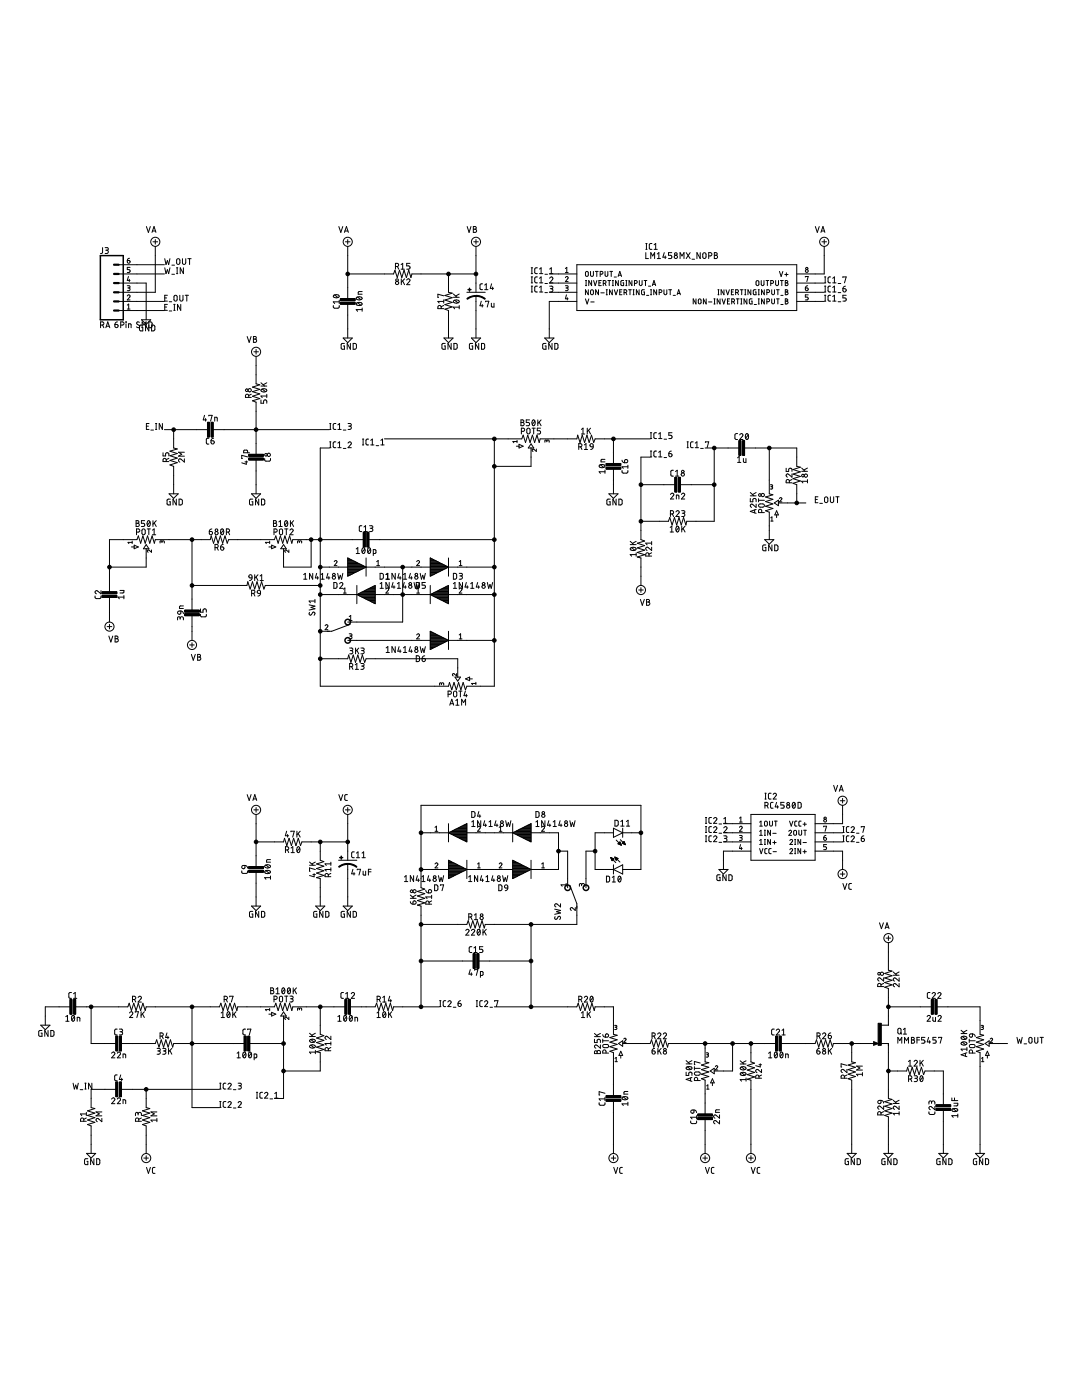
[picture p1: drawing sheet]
<svg xmlns="http://www.w3.org/2000/svg" width="216mm" height="279mm" viewBox="0 0 216 279" stroke-linecap="round" stroke-linejoin="round" font-family="sans-serif">
<g fill="none" stroke="#000" stroke-width=".2">
<path d="M20.5 49.4l-.1 1-.3 .2M21 49.4h.5l.1 .2-.1 .3h-.4M21.3 49.9l.2 .2 .1 .2-.2 .3h-.4M23.7 56.5h5.5v7.3M23.7 54.7h9.1M23.7 52.8h9.1M25.4 59.1a.28 .28 0 0 1 .4-.2 .28 .28 0 0 1 .1 .4l-.5 .6h.6M25.4 57l.5 .1v.3l-.4 .1M25.4 52h.3a.28 .28 0 0 1 .3 .3 .28 .28 0 0 1-.3 .2 .28 .28 0 0 1-.3-.2zM25.6 55.2l-.2 .8h.6M25.7 57.5l.2 .1v.3l-.5 .1M25.8 55.8v.4"/>
<path d="M25.8 51.5l-.3 .2-.1 .3M26 53.4h-.6v.4h.4l.2 .2-.2 .3-.4 .1M29.2 45.2l.4 1.2 .4-1.2M30.3 46.4l.4-1.2 .4 1.2M30.4 46.1h.6M30.5 48.3h1M31 49.2v9.1h-7.3M31 47.8v.9M32.9 59.5h.4M32.9 53.4l.2 1.2 .3-.8 .3 .8 .2-1.2M32.9 51.6l.2 1.2 .3-.8 .3 .8 .2-1.2M33.4 58.9h-.5v1.2h.5"/>
<path d="M34.3 54.7h.5M34.3 52.9h.5M34.8 59l.3-.1 .2 .2v.8l-.2 .2-.4-.2zM35.2 54.6h.3M35.2 53.4h.3M35.3 51.8l.2-.2 .4 .2v.7l-.3 .3-.3-.2zM35.3 53.4v1.2M35.9 58.9v1l.2 .2 .4-.2v-1M36.4 51.6v1l.3 .2 .3-.2 .1-1M36.6 53.4v1.2l-.6-1.2v1.2M37 58.9h.6M37.3 58.9v1.2"/>
<path d="M37.5 51.6h.6M37.8 51.6v1.2M66.6 58.9a.66 .66 0 0 1 1.1 .3 .67 .67 0 0 1-1.2-.2zM66.8 58.9l.6 .5M67.6 45.2l.4 1.2 .4-1.2M67.7 59.9v.7M68.7 46.4l.4-1.2 .4 1.2M68.8 46.1h.6M68.9 48.3h.9M69.4 47.8v.9M69.4 49.2v10.5M69.4 54.7h9.1l.3-.8 .5 1.5 .4-1.5 .5 1.5 .4-1.5 .5 1.5 .5-1.5 .4 1.5 .2-.7h12.8"/>
<path d="M71.1 59.4a.67 .67 0 0 1 1.1 .2 .65 .65 0 0 1-.6 .3 .65 .65 0 0 1-.5-.5zM71.4 59.3l.6 .5M72.3 58.2h-.7l-.1 .2v.3h.8M78.9 53.2h.5l.1-.3v-.2l-.6-.1v1.1M79.3 53.2l.3 .5M80 52.8l.3-.2v1.1M80 53.7h.7M80.1 55.6v1.2M80.3 56.1l.4 .7M80.7 55.6l-.6 .7M81.2 55.9a.32 .32 0 0 1 .4-.2 .32 .32 0 0 1 .1 .5l-.5 .6h.6M81.8 52.6h-.6v.5h.3a.33 .33 0 0 1 .3 .3 .33 .33 0 0 1-.3 .3h-.3"/>
<path d="M88.5 59.8v.7M88.5 59l-1.1-.3v.7h.1M89.5 54.7v3.6l.7 .2-1.4 .5 1.4 .4-1.4 .5 1.4 .4-1.4 .5 1.4 .5-1.4 .4 .7 .3v5.5M90.5 59.3h1.1M90.5 58.7l.7 .6M90.7 59.9l.7 .5M91.6 58.7l-.7 .4M93.2 58.3h3.6M93.2 45.2l.4 1.2 .4-1.2M94.4 45.2h.5l.1 .2-.2 .3 .3 .3-.2 .4h-.5zM94.4 45.7h.4M94.5 48.3h.9"/>
<path d="M95 47.8v.9M95 49.2v9.1M95 59.1v8.4M95 59.1h.1M96.3 56.6l-.4 .1-.1 .2v.8l.5 .1M96.7 57.8h.7M96.7 56.9l.3-.3v1.2M98.1 56.6l-.3 1h.7M98.3 57.3v.5M106 56.5h.3M106 57.1h.3M106 58.3h.3"/>
<path d="M106 55.3h.3M106 54.6h.3M106 53.4h.3M106.1 53.4v1.2M106.1 55.3v1.2M106.1 57.1v1.2M107.2 57.1h-.4l-.1 .3v.7l.5 .2M107.2 55.3h-.4l-.1 .2v.8l.5 .2M107.2 53.4l-.4 .1-.1 .2v.8l.5 .1M107.7 56.5h.6M107.7 58.3h.6M107.7 57.4l.3-.3v1.2"/>
<path d="M107.7 53.7l.3-.3v1.2M107.7 55.5l.3-.2v1.2M107.7 54.6h.6M108.7 56.6h.5M108.7 54.7h.5M108.7 58.4h.5M109.6 56.5h5.5M109.6 58.3h5.5M109.6 54.7h5.5M109.7 57.1h.5l.1 .2v.2l-.5 .1M109.7 55.5a.32 .32 0 0 1 .4-.2 .32 .32 0 0 1 .1 .5l-.5 .7M109.7 54.6h.6"/>
<path d="M109.7 53.7l.3-.3v1.2M110 57.6l.3 .1v.3l-.1 .2-.5 .1M112.8 55.4a.27 .27 0 0 1 .4-.2 .27 .27 0 0 1 .1 .4l-.5 .6h.6M112.8 57l.5 .1v.3l-.4 .1M112.8 53.6l.3-.2v1M112.8 54.4h.6M113 58.8l-.2 .8h.6M113.1 57.5l.3 .3-.2 .2h-.4M113.2 59.4v.5M115.1 52.8h43.9v9.2h-43.9zM116.8 57h.3M116.8 56h.3"/>
<path d="M116.8 59.6l.4 1.1 .3-1.1M116.9 54.2h.3l.2 .2v.5l-.2 .3-.3-.1-.1-.2zM116.9 56v1M117.4 57.8v1l-.6-1v1M117.8 54.2v.7l.3 .3 .3-.2v-.8M117.9 57.9l.3-.1 .2 .3v.4l-.2 .3h-.3l-.1-.3zM118 56v1l-.5-1v1M118.4 56l.4 1 .3-1M118.8 54.2h.6M119.1 54.2v1M119.4 57.8v1l-.5-1v1M119.5 56.5h.3"/>
<path d="M119.8 54.7l.5-.1v-.3l-.5-.1v1M119.9 58.4h.7M120 56h-.5v1h.5M120.4 56.6l.5-.1v-.4l-.5-.1v1M120.7 56.6l.2 .4M120.7 54.2l.1 .8 .1 .2 .4-.2v-.8M121 57.8h.2M121 58.8h.2M121.1 57.8v1M121.3 56h.6M121.6 56v1M121.7 54.2h.5"/>
<path d="M122 54.2v1M122.2 57h.2M122.2 56h.2M122.2 57.8v1l-.6-1v1M122.3 56v1M122.6 55.3h.4M122.6 57.8l.3 1 .4-1M123.3 55.2l.4-1 .3 1M123.4 56v1l-.6-1v1M123.4 54.9h.5M123.7 58.3h.3M124.1 57.8h-.4v1h.4"/>
<path d="M124.4 56l-.5 .1 .1 .9h.4v-.5h-.1M124.5 58.4l.5-.1 .1-.3-.2-.2h-.4v1M124.9 57h.2M124.9 56h.2M124.9 58.4l.2 .4M125 56v1M125.4 57.8h.6M125.7 57.8v1M126.1 56v1l-.6-1v1M126.3 57.8h.2M126.3 58.8h.2M126.4 57.8v1"/>
<path d="M126.6 56.6l.5-.1v-.4l-.5-.1v1M127.5 57.8v1l-.5-1v1M127.6 56v.8l.2 .2 .3-.2v-.8M128.5 56h.6M128.6 57.8l-.5 .1-.1 .7 .1 .2h.5v-.5h-.2M128.8 56v1M128.9 50.4v1.2h.5M128.9 49.8h.2M128.9 48.6h.2M129 48.6v1.2M129 58.9h.5M129.4 57.1h.4"/>
<path d="M129.8 57.8h.2M129.8 58.8h.2M129.9 51.6v-1.2l.3 .7 .4-.7v1.2M129.9 57.8v1M130.1 48.6h-.4l-.1 .3v.7l.5 .2M130.2 57l.3-1 .3 1M130.3 56.7h.4M130.5 49.8h.6M130.5 48.9l.3-.3v1.2M131 57.8v1l-.5-1v1M131.1 51.6h.7M131.1 50.7l.4-.3v1.2"/>
<path d="M131.5 58.4l.5-.1 .1-.3-.2-.2h-.4v1M132.5 57.8v.7l.2 .3 .3-.1 .1-.9M132.5 50.4l-.2 .9h.6M132.7 51.1v.5M133.4 57.8h.6M133.7 57.8v1M134 50.4h-.6v.5h.4a.34 .34 0 0 1 .3 .4 .34 .34 0 0 1-.3 .3h-.4M134.3 58.9h.5M135.1 58.8l.3-1 .4 1M135.2 58.6h.5M135.7 51.6v-1.2l.4 .7 .4-.7v1.2M136.9 50.4l.8 1.2"/>
<path d="M137.7 50.4l-.8 1.2M138.1 51.7h.5M138.9 59.6v1.1l-.6-1.1v1.1M139.4 59.7l.3-.1 .2 .2v.7l-.2 .1-.3-.1zM139.7 50.4v1.2l-.6-1.2v1.2M140.3 50.6l.2-.2 .3 .2 .1 .7-.3 .3-.3-.2zM140.9 59.6v1.1l-.5-1.1v1.1M141.4 51.1h.5l.1-.3v-.3l-.6-.1v1.2M142.5 59.6h.2M142.5 50.4l.6 .1v.3l-.2 .1 .3 .3-.2 .4h-.5zM142.5 50.9h.4M142.6 59.6v1.1"/>
<path d="M143.3 57.8h.2M143.3 58.8h.2M143.4 57.8v1M143.7 59.6v1.1l-.6-1.1v1.1M144.1 59.6l.3 1.1 .3-1.1M144.5 57.8v1l-.6-1v1M144.9 57.8l.3 1 .3-1M145.6 59.6h-.4v1.1h.4M145.9 58.3h.4M146.4 57.8h-.5v1h.5M146.8 58.4h.3M146.9 59.6h.6"/>
<path d="M147.1 58.4l.2-.1v-.4l-.5-.1v1M147.1 58.4l.3 .4M147.2 59.6v1.1M147.7 57.8h.6M147.8 59.6h.2M147.9 59.6v1.1M148 57.8v1M148.6 57.8h.2M148.6 58.8h.2M148.7 57.8v1M149 59.6v1.1l-.5-1.1v1.1M149.8 57.8v1l-.6-1v1"/>
<path d="M150.1 59.6l-.6 .2 .1 .8 .5 .1v-.6h-.2M150.9 57.8l-.6 .1 .1 .9h.5v-.5h-.2M151 56h.2l.2 .2v.6l-.2 .2-.2-.1-.1-.2zM151.3 57.8h.2M151.3 58.8h.2M151.3 59.6h.2M151.4 57.8v1M151.4 59.6v1.1M151.9 56v.8l.2 .2 .3-.2v-.8M152.5 57.8v1l-.5-1v1M152.5 59.6v1.1l-.5-1.1v1.1M152.8 56h.6"/>
<path d="M153 58.4l.5-.1v-.4l-.5-.1v1M153.1 56v1M153.8 56.6l.5-.1v-.4l-.5-.1v1M154 57.8v.9l.2 .1 .3-.1v-.9M154 59.6v.9l.2 .1 .3-.1v-.9M154.8 56v.8l.2 .2 .2-.1 .1-.2v-.7M154.9 57.8h.6M154.9 59.6h.6M155.2 57.8v1M155.2 59.6v1.1M155.5 54.2l.4 1 .3-1M155.7 56h.6"/>
<path d="M155.8 58.9h.5M156 56v1M156.6 54.8h.6M156.7 57.8l.5 .1v.3l-.2 .1 .2 .2-.1 .3h-.4zM156.7 59.6l.5 .2v.2l-.2 .1 .2 .2-.1 .3-.4 .1zM156.7 56l.5 .1v.2l-.2 .2 .2 .2-.1 .3h-.4zM156.7 56.5h.3M156.7 58.3h.3M156.9 54.4v.7M159 56.5h5.5M159 58.3h5.5M160.7 57.5h.3a.29 .29 0 0 1 .3 .3 .29 .29 0 0 1-.3 .2 .29 .29 0 0 1-.3-.3z"/>
<path d="M160.7 55.3v-.1h.6l-.3 1M161.2 57l-.4 .1-.1 .4M161.3 58.8h-.6v.5h.5l.1 .2-.1 .3-.5 .1M162.7 45.2l.4 1.2 .4-1.2M163.8 46.4l.4-1.2 .4 1.2M163.9 46.1h.6M164 48.3h.9M164.5 49.2v5.5h-5.5M164.5 47.8v.9M164.5 56.5h.3M164.5 57.1h.3M164.5 58.3h.3"/>
<path d="M164.5 55.3h.3M164.5 58.9h.3M164.7 55.3v1.2M164.7 57.1v1.2M164.7 58.9v1.2M165.7 58.9l-.3 .1-.2 .2 .1 .8 .4 .1M165.7 57.1h-.3l-.2 .3 .1 .8 .4 .1M165.7 55.3h-.3l-.2 .2 .1 .9 .4 .1M166.2 56.5h.6M166.2 58.3h.6M166.2 59.2l.3-.3v1.2M166.2 55.5l.3-.2v1.2"/>
<path d="M166.2 57.4l.3-.3v1.2M167.2 56.6h.6M167.2 58.4h.6M168.2 57.6h.4a.32 .32 0 0 1 .2 .4 .32 .32 0 0 1-.3 .3 .32 .32 0 0 1-.3-.3zM168.2 55.4v-.1h.6l-.3 1.2M168.7 57.1a.51 .51 0 0 0-.5 .5M168.8 58.9h-.6v.6h.4a.32 .32 0 0 1 .3 .3 .32 .32 0 0 1-.3 .3h-.4M20.1 64.9l.6-.2v-.4l-.6-.1v1.2M20.5 64.9l.2 .5M21.1 65.4l.4-1.2 .4 1.2M21.2 65.1h.6M22.9 64.7h.4a.32 .32 0 0 1 .3 .4 .32 .32 0 0 1-.4 .3 .32 .32 0 0 1-.3-.3z"/>
<path d="M23.4 64.2a.51 .51 0 0 0-.5 .5M23.7 60.2h9.1M23.7 62h9.1M24.1 64.9l.6-.2v-.4l-.6-.1v1.2M25.1 64.2h.1M25.1 64.6v.8M25.4 60.9l.3-.2v1M25.4 61.7h.6M25.7 65.4v-.8l.4 .1 .1 .7M27.8 64.3l-.4-.1-.1 .3 .4 .4a.29 .29 0 0 1 .1 .5 .29 .29 0 0 1-.5-.1l-.1-.1M28.2 63.8h1.9l-.9 .9zM28.4 65.4v-1.2l.3 .7 .4-.7v1.2"/>
<path d="M28.5 64.9l-.6 .1-.1 .8 .2 .2h.5v-.6h-.2M29.7 65.4h.5l.1-.2v-.8l-.1-.1-.5-.1v1.8l-.7-1.1v1.1M30.2 64.9h.5l.2 .2v.6l-.2 .3h-.5zM32.9 61.3h.4M33.4 60.7h-.5v1.2h.5M33.8 60.2h.5M33.8 62.1h.5M34.7 60.7h.2M34.7 61.9h.2M34.8 60.7v1.2M36.1 60.7v1.2l-.7-1.2v1.2M49.3 67.2l.4 1.1 .4-1.1"/>
<path d="M49.6 79.3l-.1-.6h-.4l-.1 .6h1.1M50.1 78.7l-.5 .2M50.6 67.2h.5v.4l-.2 .1 .3 .2-.2 .4h-.4zM50.6 67.7h.3M50.7 70.2h.9M51.1 69.7v1M51.1 71.1v5.5l.7 .2-1.4 .5 1.4 .4-1.4 .5 1.4 .4-1.4 .5 1.4 .4-1.4 .5 .7 .3v10.5M52.1 79.8v.7h.5v-.4a.32 .32 0 0 1 .3-.3 .32 .32 0 0 1 .3 .3v.4M52.1 77h1.1M52.1 76.4l.7 .6M52.2 77.7a.63 .63 0 0 1 1 .3 .63 .63 0 0 1-.6 .3 .63 .63 0 0 1-.5-.5zM52.3 77.6l.7 .6"/>
<path d="M53.2 78.7v.7M53.2 79h-1.1l.2 .4M53.2 76.4l-.7 .4M66.5 61v.4l.3 .1h.7l.2-.5M67.7 60.2h-1.2l.3 .4M68.5 67.5h1.8l-.9 .9zM68.7 68.5l-.6 .2v.7l.1 .3h.5v-.7h-.2M69.4 60.6v6.9M69.9 68.5v1.2l-.6-1.2v1.2M70.5 68.5l.4 .1 .2 .1v.8l-.2 .2h-.4zM71.1 60.6a.66 .66 0 0 1 1.1 .2 .66 .66 0 0 1-1.1-.2zM71.4 60.4l.6 .5"/>
<path d="M72.3 61.8h-1.2l.3 .3M72.3 61.5v.6M88 61.6l-.1-.6h-.4l-.1 .6h1.1M88.5 61l-.5 .2M88.5 60.2h-1.1l.2 .3M88.6 67.5h1.8l-.9 .9zM88.8 68.5l-.6 .2v.7l.1 .3h.5v-.7h-.2M90 68.5v1.2l-.6-1.2v1.2M90.6 60a.63 .63 0 0 1 1 .3 .64 .64 0 0 1-1.1-.2zM90.6 68.5l.4 .1 .2 .1v.8l-.2 .2h-.4zM91.6 61.3h-1.1l.2 .3M91.6 61v.6"/>
<path d="M94.1 67.5h1.8l-.9 .9zM94.3 68.5l-.6 .2v.7l.1 .3h.5v-.7h-.2M95.5 68.5v1.2l-.6-1.2v1.2M96 60.1l-.2 .9h.6M96.1 68.5l.4 .1 .2 .1v.8l-.2 .2h-.4zM96.2 60.8v.5M96.9 60.2v-.1h.6l-.3 1.2M98 60.5l.1 .7 .1 .1h.4v-.8M108.7 67.5h1.8l-.9 .9zM108.9 68.5l-.6 .2v.7l.2 .3h.4v-.7h-.1M110.2 68.5v1.2l-.7-1.2v1.2M110.7 68.5l.4 .1 .2 .1v.8l-.2 .2h-.4z"/>
<path d="M115.1 60.2h-5.5v7.3M117.9 60.3h.7M141.4 60.3h.6M142.5 60.7h.2M145.2 60.1h.3M146 60.2l.5-.1v-.3l-.5-.2v1.1M146.3 60.2l.3 .5M147.8 60.7h.2M150.5 60.8h.4M151.3 60.7h.2M153 60.2l.5-.1v-.3l-.5-.2v1.1M155.8 60.8h.5"/>
<path d="M156.7 60.1h.3M159 60.2h5.5M164.5 60.1h.3M166.2 60.1h.6M167.2 60.2h.6M29.2 85h.4M29.7 84.5h-.5v1.2h.5M30.1 85.8h.5M31 85.7h.3M31 84.5h.3M31.2 84.5v1.2M32.4 84.5v1.2l-.6-1.2v1.2"/>
<path d="M32.5 90.4v.6h.5v-.4a.34 .34 0 0 1 .4-.2 .34 .34 0 0 1 .3 .2v.4M32.8 85.7h8.7M33.2 92.1l-.1-.4-.2-.2h-.3l-.1 .6h1.2M33.7 91.5l-.5 .2M33.7 98.6h1.9l-1 .9zM34 99.6l-.6 .1v1l.6 .1v-.7h-.2M34.6 85.7v3.7l.8 .2-1.5 .4 1.5 .5-1.5 .5 1.5 .4-1.5 .5 1.5 .4-1.5 .5 .7 .3v5.5M35.2 99.6v1.2l-.7-1.2v1.2M35.7 99.6h.5l.2 .2v.8l-.2 .2h-.5zM36.8 91.6v.6l-.7-.5a.33 .33 0 0 0-.5 .1 .33 .33 0 0 0 .3 .4M36.8 90.3h-1.2l.7 .4-.7 .3h1.2M40.8 82.9l-.2 .9h.6"/>
<path d="M41 83.5v.6M41.7 87.5h-.4l-.1 .2v.8l.5 .1M41.7 83v-.1h.6l-.3 1.2M42.1 88h.4a.33 .33 0 0 1 .2 .3 .33 .33 0 0 1-.3 .3 .33 .33 0 0 1-.3-.3zM42.4 85.7h23.3M42.6 87.5a.51 .51 0 0 0-.5 .5M42.8 84.1v-.8l.5 .1v.7M48.9 92.2h.5M49.1 92v.6l-.9-.2M49.4 90.4l-.1-.5h-.7v.5h1.2M49.4 91.2l-1.2-.3v.6h.2M50.2 98.6h1.8l-.9 .9z"/>
<path d="M50.4 99.6l-.6 .1 .1 1 .5 .1v-.7h-.2M51.1 91.7v6.9M51.6 99.6v1.2l-.6-1.2v1.2M52.2 99.6h.4l.2 .2v.8l-.2 .2h-.4zM52.8 91.5v.4l.3 .1h.7l.2-.5M65.8 85.7h.2M65.8 84.5h.2M65.8 89.3h.2M65.8 88.2h.2M65.9 84.5v1.2M65.9 88.2v1.1M67 84.5l-.4 .1-.1 .2v.7l.5 .2"/>
<path d="M67 88.2h-.4l-.1 .2v.8l.5 .1M67.4 84.8l.4-.3v1.2M67.4 88.4l.4-.2v1.1M67.4 85.7h.7M67.4 89.3h.7M68.5 85.8h.5M68.5 89.5h.5M69.4 84.5h.4l.3 .2-.1 .3h-.4M69.4 88.4a.32 .32 0 0 1 .5-.2 .32 .32 0 0 1 .1 .5l-.6 .6h.7M69.8 85l.3 .3-.1 .3-.6 .1M72.3 88.8h.3M72.3 87.6h.3"/>
<path d="M72.5 87.6v1.2M73.6 87.6l-.4 .1-.2 .2v.7l.2 .2h.4M74 88.8h.6M74 87.9l.3-.3v1.2M75.1 88.9h.5M76 88.8h.6M76 87.9l.3-.3v1.2M76.7 87.6h27.4l.3-.8 .5 1.5 .4-1.5 .5 1.5 .4-1.5 .5 1.5 .4-1.5 .5 1.5 .2-.7h7.3l.2-.8 .4 1.5 .5-1.5 .4 1.5 .5-1.5 .5 1.5 .4-1.5 .5 1.5 .2-.7h11M98.6 87.6v49.3h-5.4l-.3 .8-.5-1.5-.4 1.5-.5-1.5-.4 1.5-.5-1.5-.5 1.5-.4-1.5-.2 .7h-25.6v-47.5h1.8M103 89h.6M103.2 88.1h-.9l.2 .2M103.2 87.9v.4"/>
<path d="M103.6 88.7l.8 .3-.8 .4zM103.9 83.8l.6 .1v.3l-.2 .1 .3 .3-.2 .3-.5 .1zM103.9 84.3h.4M104 86.1l.6-.1v-.4l-.6-.2v1.2M105.2 85.5l.3-.1 .3 .4-.1 .6-.2 .2-.3-.1-.1-.2zM105.7 83.8h-.7v.5h.4a.34 .34 0 0 1 .3 .3 .34 .34 0 0 1-.3 .4h-.4M106 88.6l.5 .8h-1.1zM106 89.4v3.7h-7.4M106.2 85.4h.6M106.3 83.9l.2-.1a.63 .63 0 0 1 .3 .6 .63 .63 0 0 1-.4 .5l-.3-.5zM106.5 85.4v1.2M106.7 84.1l-.5 .6"/>
<path d="M107 89.6v.5l-.4-.4a.23 .23 0 0 0-.4 .1 .23 .23 0 0 0 .2 .3M107.3 83.8v1.2M107.6 84.2l.4 .8M107.9 85.4h-.7v.6h.4a.34 .34 0 0 1 .3 .3 .34 .34 0 0 1-.3 .3h-.4M108 83.8l-.7 .7M109.1 88l.1-.2h.3l.1 .5M109.1 88.2v-.3l-.3-.1-.1 .5M115.5 89.2h.5l.1-.3v-.3l-.6-.1v1.2M115.9 89.2l.2 .5M116 85.7l.3-.3v1.2M116 86.6h.7M116.6 88.8l.3-.3v1.2"/>
<path d="M116.6 89.7h.6M117.2 85.4v1.2M117.5 85.9l.3 .7M117.8 88.6h.5l.1 .6-.6-.1zM117.8 85.4l-.6 .7M118.4 89.2l-.1 .3-.4 .2M119.6 92.8a.66 .66 0 0 1 1.1 .3 .63 .63 0 0 1-.6 .3 .63 .63 0 0 1-.5-.5zM119.8 92.8l.7 .5M120.7 91.7h-.6l-.2 .2v.3h.8M120.7 94.1h-1.2l.3 .4M120.7 93.8v.7M121.5 98.6h1.8l-.9 .9z"/>
<path d="M121.8 99.6l-.7 .1 .1 1 .6 .1v-.7h-.3M122.4 87.6v5M122.4 93.5v5.1M122.9 99.6v1.2l-.6-1.2v1.2M123.5 99.6h.5l.1 .2v.8l-.1 .2h-.5zM124.1 93.9v.4l.3 .1h.7l.2-.5M124.1 91.8a.51 .51 0 0 0 .5 .6M124.7 91.8a.33 .33 0 0 1 .5 .1 .33 .33 0 0 1-.3 .5h-.3zM125.3 92.8v.7M125.3 93.2h-1.2l.3 .3M127.9 96.7h6.8M129.7 91.2h-1.8v16.5l.7 .3-1.4 .4 1.4 .5-1.4 .4 1.4 .5-1.4 .5 1.4 .4-1.4 .5 .7 .2v5.4"/>
<path d="M129.8 87.5h.2M129.8 86.4h.2M129.8 91.2h.2M129.8 90h.2M129.9 86.4v1.1M129.9 90v1.2M131 86.4h-.4l-.1 .2v.8l.5 .1M131 90h-.4l-.1 .3v.7l.5 .2M131.4 86.6l.3-.2v1.1M131.4 87.5h.7M131.4 90.3l.3-.3v1.2M131.4 91.2h.7"/>
<path d="M132.5 87.7h.5M132.5 91.3h.5M133.5 90.5h.3a.32 .32 0 0 1 .3 .4 .32 .32 0 0 1-.3 .3 .32 .32 0 0 1-.3-.4zM133.8 98.7a.32 .32 0 0 1 .4-.3 .32 .32 0 0 1 .1 .5l-.5 .7h.7M134 90a.51 .51 0 0 0-.5 .5M134.1 86.4h-.6v.5h.3a.34 .34 0 0 1 .3 .3 .34 .34 0 0 1-.3 .3h-.3M134.4 93.9h-.4l-.1 .2v.9h.5M134.8 95h.6M134.8 94.1l.3-.2v1.1M135 99.6v-.8l.4 .1 .1 .7M135.7 96.7h6.8M136 98.7a.32 .32 0 0 1 .4-.3 .32 .32 0 0 1 .1 .5l-.5 .7h.6"/>
<path d="M137.1 89.3h.3M137.1 88.2h.3M137.2 88.2v1.1M138.3 88.2h-.4l-.1 .2v.8l.5 .1M138.7 88.4l.4-.2v1.1M138.7 89.3h.7M139.8 89.5h.5M140.7 89.4h6.9M140.8 88.3v-.1h.6l-.3 1.1M142.5 89.4v14.6h-5.5l-.1 .8-.5-1.5-.5 1.5-.4-1.5-.5 1.5-.4-1.5-.5 1.5-.5-1.5-.2 .7h-5.5M147.2 86.5l-.4 .1-.2 .2 .1 .7 .5 .2M147.2 91.4l.3-.3v1.2"/>
<path d="M147.2 92.3h.6M147.6 86.8a.32 .32 0 0 1 .4-.3 .32 .32 0 0 1 .1 .6l-.5 .6h.7M148.3 91.5l.1 .7 .1 .1h.3v-.8M148.5 89.4h10.5v3.7l.7 .1-1.5 .5 1.5 .5-1.5 .4 1.5 .5-1.5 .4 1.5 .5-1.5 .5 .8 .2v3.7M148.9 86.6a.6 .6 0 0 1 .5 .5 .6 .6 0 0 1-.5 .6l-.2-.6zM149.3 86.8l-.5 .6M149.7 99.5v.6h.5v-.4a.34 .34 0 0 1 .3-.2 .34 .34 0 0 1 .4 .2v.4M149.7 99h1.2M149.7 98.3l.7 .7M150.9 98.3l-.7 .4M151.4 99.5v.7M151.4 99.8h1.1"/>
<path d="M153.5 89.4v9.2l.7 .1-1.4 .5 1.4 .5-1.4 .4 1.4 .5-1.4 .4 1.4 .5-1.4 .4 .7 .3v5.5M153.7 96.8h.4l.1 .1-.1 .2h-.3M153.9 97.1l.3 .1v.3l-.5 .1M155.5 99.5a.23 .23 0 0 1 .4-.2 .23 .23 0 0 1 0 .4l-.4 .5h.5M156.9 93.5v.6h.5v-.4a.34 .34 0 0 1 .3-.3 .34 .34 0 0 1 .3 .3v.4M157.5 96.4l-.1-.6h-.4l-.1 .6h1.1M158 94.6v.6l-.6-.5a.32 .32 0 0 0-.5 .1 .32 .32 0 0 0 .2 .4M158 95.7l-.5 .2M160 94.1h1.1M160 93.4l.7 .7M161.1 96.1h-1.1l.2 .3M161.1 95.7v.7"/>
<path d="M161.1 93.4l-.7 .4M162.7 99.7h.4M163.2 99.1h-.5v1.2h.5M164.5 99.3l.3-.1 .3 .1 .1 .7-.3 .3-.4-.2zM165.7 99.1v1l.2 .2 .4-.2v-1M166.8 99.1h.6M167.1 99.1v1.2M19 118.9v.4l.2 .2 .8-.1 .2-.5M20.2 117.9v.6l-.7-.5a.32 .32 0 0 0-.5 .1 .32 .32 0 0 0 .2 .4M21.8 119.1v5M23.9 117.8h.8l-.1 .5h-.7M24.7 119.2h-1.2l.3 .3"/>
<path d="M24.7 118.9v.6M26.2 109.2h.6M26.4 108.2h-.9l.2 .3M26.4 108v.5M26.8 108.8l.8 .4-.8 .3zM27.2 103.9h.4l.1 .2-.2 .3 .3 .3-.2 .4h-.4zM27.2 104.4h.3M27.2 106.2l.6-.1v-.4l-.6-.1v1.1M28.3 105.7l.3-.1 .3 .1 .1 .7-.3 .3-.4-.2zM28.9 103.9h-.7v.5h.4a.32 .32 0 0 1 .3 .4 .32 .32 0 0 1-.3 .3h-.4M29.2 108.7l.5 .8h-1.1zM29.2 109.5v3.7h-7.4"/>
<path d="M29.4 105.6h.6M29.5 104l.1-.1a.58 .58 0 0 1 .4 .6 .58 .58 0 0 1-.4 .6l-.3-.6zM29.7 105.6v1.1M29.9 104.2l-.5 .6M30.2 109.7v.5l-.4-.4a.23 .23 0 0 0-.4 .1 .23 .23 0 0 0 .2 .3M30.4 105.8l.4-.2v1.1M30.4 106.7h.7M30.5 103.9v1.2M30.8 104.4l.4 .7M31.2 103.9l-.7 .7M32.3 108.1l.1-.2h.3l.1 .5M32.3 108.3l-.1-.4h-.2l-.1 .5"/>
<path d="M38.3 107.7v14.2M38.3 116.8h11l.1-.7 .5 1.5 .5-1.5 .4 1.5 .5-1.5 .4 1.5 .5-1.5 .5 1.5 .2-.8h11M41.8 106.1h.3a.32 .32 0 0 1 .3 .3 .32 .32 0 0 1-.3 .3 .32 .32 0 0 1-.3-.3zM42.3 105.6a.51 .51 0 0 0-.5 .5M42.9 109.3l.6-.1v-.3l-.1-.2-.5-.1v1.2M43.3 109.3l.3 .5M44 109.2h.4a.32 .32 0 0 1 .3 .3 .32 .32 0 0 1-.4 .3 .32 .32 0 0 1-.3-.3zM44.2 105.6a.58 .58 0 0 1 .5 .5 .58 .58 0 0 1-.5 .6l-.2-.6zM44.5 108.6a.51 .51 0 0 0-.5 .6M44.6 105.8l-.5 .7M45.2 106.2l.5-.1 .1-.3-.2-.2h-.4v1.1M45.6 106.2l.2 .5"/>
<path d="M49.8 114.8h.4l.1 .5h-.6zM50.2 118.4l.6-.1v-.4l-.6-.1v1.2M50.3 115.3l-.1 .4-.4 .2M50.6 118.4l.3 .6M50.8 114.7v1.2M51.1 115.1l.4 .8M51.5 117.9h.4l.1 .5h-.6l-.1-.3zM51.5 114.7l-.7 .7M51.9 115l.3-.3v1.2M51.9 115.9h.7M52 118.4l-.1 .3-.4 .3M53.7 109.2h.5"/>
<path d="M53.8 108.2h-.8l.1 .3M53.8 108v.5M54.2 108.8l.8 .4-.8 .3zM54.6 103.9h.4l.2 .2-.3 .3 .3 .3-.2 .4h-.4zM54.6 104.4h.3M54.7 106.2l.5-.1 .1-.3-.2-.2h-.4v1.1M55.6 105.1h.7M55.6 104.2l.4-.3v1.2M55.8 105.7l.2-.1 .4 .1v.8l-.2 .2-.4-.2zM56.6 108.7l.5 .8h-1.1zM56.8 105.6h.6M56.9 104l.1-.1a.58 .58 0 0 1 .4 .6 .58 .58 0 0 1-.4 .6l-.2-.6z"/>
<path d="M57.1 105.6v1.1M57.4 104.2l-.6 .6M57.6 109.7v.5l-.5-.5-.2 .1-.1 .3 .2 .1M57.8 105.8a.32 .32 0 0 1 .5-.2 .32 .32 0 0 1 .1 .5l-.6 .6h.7M58 103.9v1.2M58.2 104.4l.4 .7M58.6 103.9l-.6 .7M59.7 108.1l.2-.2h.2l.1 .5M59.7 108.3v-.3l-.2-.1-.1 .1v.4M60.6 114.7l.3-.3v1.2M60.6 115.6h.6M62.1 107.7v5.5h-5.5v-3.7"/>
<path d="M62.4 114.4v1.2l-.6-1.2v1.2M62.8 120h-1.1l.2 .3M62.8 119.6v.7M63.2 114.4l-.3 .9h.7M63.4 115.1v.5M63.9 113.2h9.1M63.9 118.7h7.3M64.1 115.6h.6M64.1 114.7l.3-.3v1.2M65.4 114.4l-.2 .9h.6M65.6 115.1v.5M66.6 116.2l.5 .1 .1 .2v.7l-.1 .2h-.5z"/>
<path d="M66.7 112.1l.3-.2 .2 .1-.5 .9h.5M67.4 114.4l.2 1.2 .3-.8 .3 .8 .2-1.2M67.8 116.5a.32 .32 0 0 1 .4-.2 .32 .32 0 0 1 .1 .5l-.5 .6h.6M68.5 117.6l.3-.3v1.1M68.5 118.4h.6M69.4 112.9h3.1M69.4 111.4l3.6 1.8-3.6 1.8zM69.4 114.9h.3M69.4 114.7h.6M69.4 114.6h.9M69.4 114.4h1.2M69.4 114.3h1.5"/>
<path d="M69.4 114.1h1.8M69.4 114h2.1M69.4 113.8h2.4M69.4 113.7h2.7M69.4 113.5h3M69.4 113.3h3.3M69.4 113.1h3.4M69.4 112.8h2.8M69.4 112.6h2.5M69.4 112.5h2.2M69.4 112.3h1.9M69.4 112.1h1.6"/>
<path d="M69.4 112h1.3M69.4 111.8h1M69.4 111.7h.7M69.4 111.5h.4M69.4 111.4h.1M71.1 109.6l.3-.3v1.2M71.1 110.5h.6M71.2 116.8v3.7M71.2 118.7l3.7-1.9v3.7M71.2 118.7l3.7 1.8M71.2 118.6h3.7M71.5 118.8h3.4"/>
<path d="M71.5 118.5h3.4M71.8 119h3.1M71.9 118.3h3M72.1 119.1h2.8M72.2 118.2h2.7M72.2 104.9h-.4l-.1 .3 .1 .8 .4 .1M72.3 109.4l.1-.1a.58 .58 0 0 1 .5 .6 .58 .58 0 0 1-.5 .5l-.2-.5zM72.4 119.3h2.5M72.5 118h2.4M72.6 107.7h-14.2l-.2 .7-.4-1.4-.5 1.4-.4-1.4-.5 1.4-.5-1.4-.4 1.4-.5-1.4-.2 .7h-9.2l-.3 .7-.4-1.4-.5 1.4-.4-1.4-.5 1.4-.4-1.4-.5 1.4-.5-1.4-.1 .7h-11l-.2 .7-.4-1.4-.5 1.4-.5-1.4-.4 1.4-.5-1.4-.4 1.4-.5-1.4-.3 .7h-5.5v10.5M72.6 106.1h.7M72.6 105.2l.3-.3v1.2"/>
<path d="M72.7 119.4h2.2M72.8 117.9h2.1M72.8 109.6l-.5 .6M73 119.5h1.9M73 111.4v3.6M73 113.2h25.6M73.1 117.7h1.8M73.3 119.7h1.6M73.4 117.6h1.5M73.5 109.4l.1-.1a.58 .58 0 0 1 .4 .6 .58 .58 0 0 1-.4 .5l-.3-.5zM73.5 107.7h25.1M73.6 119.8h1.3"/>
<path d="M73.7 117.4h1.2M73.7 104.9h.6l.1 .2-.1 .3h-.4M73.9 120h1M73.9 109.6l-.5 .6M74 117.3h.9M74.1 105.4l.3 .3-.1 .3-.6 .1M74.3 117.1h.6M74.5 110.5l.5-.1-.1-.7h-.4v1.2M74.6 117h.3M74.9 118.7h11M75.2 112.9h.5M75.2 112.1l.3-.2v1"/>
<path d="M75.8 114.4h.5l.2 .2v.8l-.2 .2h-.5zM75.8 116.5l.4-.3v1.2M75.8 117.4h.7M77 117.6a.27 .27 0 0 1 .4-.2 .27 .27 0 0 1 .1 .4l-.5 .6h.6M77 115.6h.7M77 114.7l.3-.3v1.2M77 114.7l.4-.3v1.2M77.7 116.2v1.2l-.7-1.2v1.2M78.4 116.2l-.2 1h.6M78.6 116.9v.5M78.9 114.4v1.2l-.7-1.2v1.2M79.3 117.4h.6"/>
<path d="M79.3 116.5l.3-.3v1.2M79.6 114.4l-.2 .9h.6M79.8 115.1v.5M80.3 113.2v10.9h-10.9M80.5 115.6h.7M80.5 114.7l.3-.3v1.2M80.7 116.2l-.3 1h.7M80.9 116.9v.5M81.9 114.4l-.3 .9h.7M82.1 115.1v.5M82.6 116.2l.3 1.2 .2-.8 .3 .8 .3-1.2M83.1 116.2l.4 .1 .2 .2v.7l-.2 .2h-.4z"/>
<path d="M83.1 112.1a.28 .28 0 0 1 .4-.2 .28 .28 0 0 1 .1 .4l-.5 .6h.6M83.1 117.6l.3-.3v1.1M83.1 118.4h.6M83.8 114.4l.3 1.2 .2-.8 .3 .8 .3-1.2M84.9 116.2h-.7v.6h.4a.32 .32 0 0 1 .3 .3 .32 .32 0 0 1-.3 .3h-.4M85.9 112.9h3M85.9 118.7l3.6-1.9v3.7M85.9 114.9h.2M85.9 114.7h.5M85.9 114.6h.8M85.9 114.4h1.1M85.9 114.3h1.4"/>
<path d="M85.9 114.1h1.7M85.9 114h2M85.9 113.8h2.3M85.9 113.7h2.6M85.9 113.5h2.9M85.9 113.3h3.2M85.9 113.1h3.4M85.9 112.8h2.7M85.9 112.6h2.4M85.9 112.5h2.2M85.9 112.3h1.8M85.9 112.1h1.5"/>
<path d="M85.9 112h1.2M85.9 111.8h.9M85.9 111.7h.6M85.9 111.5h.3M85.9 111.4h.1M85.9 111.4l3.6 1.8-3.6 1.8zM85.9 116.8v3.7M85.9 118.7l3.6 1.8M85.9 118.6h3.6M86.1 118.8h3.4M86.2 118.5h3.3M86.4 119h3.1"/>
<path d="M86.5 118.3h3M86.7 119.1h2.8M86.8 118.2h2.7M87 119.3h2.5M87.1 118h2.4M87.3 119.4h2.2M87.4 117.9h2.1M87.6 119.5h1.9M87.7 117.7h1.8M87.9 119.7h1.6M88 117.6h1.5M88.2 119.8h1.3"/>
<path d="M88.3 117.4h1.2M88.5 120h1M88.6 117.3h.9M88.9 117.1h.6M89.2 117h.3M89.5 111.4v3.6M89.5 118.7h9.1M90.5 114.4h.4l.2 .2v.7l-.2 .3h-.4zM90.5 117.4h.6M90.5 116.5l.3-.3v1.2M91.6 117.6a.27 .27 0 0 1 .4-.2 .27 .27 0 0 1 .1 .4l-.5 .6h.6M91.6 114.4h.5l.2 .2-.2 .3h-.3"/>
<path d="M91.6 112.1l.3-.2v1M91.6 112.9h.6M91.9 114.9l.3 .2 .1 .2-.2 .2-.5 .1M92.3 116.2v1.2l-.7-1.2v1.2M93 116.2l-.2 1h.7M93.2 116.9v.5M93.9 117.4h.7M93.9 116.5l.3-.3v1.2M95.3 116.2l-.3 1h.7M95.5 116.9v.5M97.2 116.2l.3 1.2 .3-.8 .2 .8 .3-1.2M125.8 108.7h1.1"/>
<path d="M125.8 108l.7 .7M125.8 109.4a.66 .66 0 0 1 1.1 .2 .65 .65 0 0 1-.6 .3 .65 .65 0 0 1-.5-.4zM126 109.3l.7 .5M126.9 110.7h-1.1l.2 .3M126.9 110.3v.7M126.9 108l-.7 .4M127.4 117.8h1M127.8 119.6l.4 1.2 .4-1.2M127.9 117.3v.9M129 119.6l.5 .1 .1 .1-.3 .3 .4 .3-.2 .4h-.5zM129.5 111l-.1-.6h-.4l-.2 .6h1.2M130 109.2v.7l-.6-.6a.32 .32 0 0 0-.6 .1 .32 .32 0 0 0 .3 .5"/>
<path d="M130 110.3l-.5 .3M130 108.1v.6M130 108.4h-1.2l.3 .3M133.7 105.3l.3-.3v1.2M133.7 106.2h.7M133.8 102.6l.5-.2 .1-.2-.2-.3h-.4v1.2M134.2 102.6l.2 .5M134.9 102.2a.32 .32 0 0 1 .4-.3 .32 .32 0 0 1 .1 .5l-.5 .7h.6M135 105.1l.1-.1a.58 .58 0 0 1 .4 .6 .58 .58 0 0 1-.4 .6l-.2-.6zM135.4 105.3l-.5 .6M136 101.9h.5l.2 .2-.1 .2-.5 .1M136 105v1.2"/>
<path d="M136.3 105.5l.4 .7M136.3 102.4l.3 .2 .1 .2-.2 .3h-.5M136.7 105l-.7 .7M150.6 101.8v.6M150.9 100.6v.7l-.7-.6a.32 .32 0 0 0-.5 .1 .32 .32 0 0 0 .3 .5M150.9 101.7l-1.2 .4 1.2 .3M151.4 100.7l.8-.1 .3 .1v.3l-.3 .2h-.5l-.3-.2zM152 102.3l-.1-.6h-.4l-.1 .6h1.1M152.6 107.7h1.8l-.9 .9zM152.8 108.8l-.6 .1 .1 1h.5v-.6h-.2M153.8 103.3l.2-.1v.8M153.8 104h.5"/>
<path d="M154 108.8v1.1l-.6-1.1v1.1M154.5 100.4l.8-.6v1.1zM154.6 108.8h.4l.2 .1v.7l-.2 .3h-.4zM155 101.9l.3 .9h-.7zM155 102.8v.5M155.3 100.4h5.5M163.6 100.5h.5M21.4 125.1h.9M21.7 126.9l.4 1.2 .4-1.2M21.8 124.6v.9M23 126.9l.5 .1v.4l-.2 .1 .3 .2-.2 .4h-.4zM23 127.5h.3"/>
<path d="M35.5 122.1l.6-.2v.4a.33 .33 0 0 1-.5 .3 .33 .33 0 0 1-.1-.5zM35.9 123.4l.2-.3h.2l.3 .2v.4M35.9 123.6v-.4l-.3-.1-.1 .1-.1 .5M36.1 121.9l.4 .3 .1 .3M36.6 120.9h-.7l-.1 .2v.3h.8M37.8 128.7h1M38.2 130.6l.4 1.2 .4-1.2M38.3 122.8v5M38.3 128.3v.9M39.4 130.6l.6 .1v.3l-.2 .1 .3 .3-.2 .3-.5 .1zM39.4 131.1h.4M40 122.6v.4l.3 .1 .8-.1 .1-.4"/>
<path d="M40 121.5v.7h.5v-.4a.33 .33 0 0 1 .3-.3 .33 .33 0 0 1 .4 .3v.4M61.7 120.7l1.1 .3-.7 .2 .7 .3-1.1 .3M61.8 122.2a.3 .3 0 0 0-.1 .5 .3 .3 0 0 0 .5-.1l.2-.3a.29 .29 0 0 1 .4-.1 .29 .29 0 0 1 0 .5l-.1 .1M63.9 131.5h5.5l.2-.8 .4 1.5 .5-1.5 .4 1.5 .5-1.5 .5 1.5 .4-1.5 .5 1.5 .2-.7h18.3v3.6M64.9 124.9a.27 .27 0 0 1 .4-.2 .27 .27 0 0 1 0 .4l-.4 .6h.5M69.4 127.8h16.5M69.7 126.5h.4l.2 .2-.2 .2h-.3M69.7 123.1l.3-.3v1M69.7 123.8h.6M69.8 129.3h.5l.1 .2-.1 .3h-.4M69.8 133.1l.5-.2v-.4l-.5-.1v1.2M69.8 124.6l-3.6 1.4h-2.3"/>
<path d="M70 126.9l.2 .1v.4l-.5 .1M70.1 129.8l.2 .2 .1 .2-.2 .3h-.4M70.2 133.1l.2 .5M70.9 132.7l.3-.3v1.2M70.9 133.6h.6M71 129.3v1.2M71.2 129.8l.4 .7M71.6 129.3l-.6 .7M72 129.3h.5l.2 .2-.2 .3h-.4M72 132.4h.5l.1 .2-.1 .3h-.4M72.3 132.9l.3 .2v.2l-.1 .2-.5 .1M72.3 129.8l.4 .3-.1 .3-.6 .1"/>
<path d="M74.2 120.2h.7M74.5 120.3h.4M74.8 120.5h.1M77 129.3l.4-.2v1.1M77 130.2h.7M78.9 129.1v1.1l-.7-1.1v1.1M79.6 129.1l-.2 .9h.6M79.8 129.7v.5M80.5 129.3l.3-.2v1.1M80.5 130.2h.7M81.9 129.1l-.3 .9h.7M82.1 129.7v.5"/>
<path d="M83.1 130.9h.4l.2 .2v.7l-.2 .2h-.4zM83.1 126.7a.28 .28 0 0 1 .4-.2 .28 .28 0 0 1 .1 .4l-.5 .6h.6M83.8 129.1l.3 1.1 .2-.8 .3 .8 .3-1.1M84.2 131.4h.4a.32 .32 0 0 1 .3 .4 .32 .32 0 0 1-.4 .2 .32 .32 0 0 1-.3-.3zM84.8 130.9a.51 .51 0 0 0-.6 .5M85.9 127h1.9M85.9 129.4h.5M85.9 126.5h1M85.9 126l3.6 1.8-3.6 1.8zM85.9 129.5h.2M85.9 129.2h.8M85.9 129.1h1.1"/>
<path d="M85.9 128.9h1.4M85.9 128.8h1.7M85.9 128.6h2M85.9 128.5h2.3M85.9 128.3h2.6M85.9 128.2h2.9M85.9 128h3.2M85.9 127.9h3.5M85.9 127.7h3.4M85.9 127.6h3.1M85.9 127.4h2.8M85.9 127.3h2.5"/>
<path d="M85.9 127.1h2.2M85.9 126.8h1.6M85.9 126.7h1.3M85.9 126.3h.7M85.9 126.2h.4M85.9 126h.1M88.1 136.5l.1-.2h.2l.1 .4M88.1 136.6v-.2l-.2-.2-.2 .2v.3M88.8 120.2h.7M89.1 120.3h.4M89.4 138.6l.6-.1v-.5l-.6-.1v1.2M89.4 120.5h.1"/>
<path d="M89.5 127.8h9.1M89.5 126v3.6M90.6 138l.3-.1 .2 .3v.6l-.2 .3-.3-.1-.1-.2zM90.8 135.1h1.1l-.6 .8zM91 139.8l.3-.2v1.1M91.1 134.4v.5l-.5-.4a.23 .23 0 0 0-.3 .1 .23 .23 0 0 0 .1 .3M91.5 137.9h.7M91.6 126.7l.3-.2v1M91.6 127.5h.6M91.9 137.9v1.2M92.9 137.9l-.3 .9h.6M92.9 135.5l.8-.4v.7z"/>
<path d="M93 138.6v.5M93.7 135.5h.6M95 136.4h-.9l.2 .2M95 136.2v.4M129 120.1h.3M49.3 158.6l.4 1.1 .4-1.1M50.5 159.7l.3-1.1 .4 1.1M50.5 159.4h.6M67.6 158.6l.4 1.1 .4-1.1M69.3 158.6h-.4l-.1 .2v.8l.5 .1M89.7 140.7l.4-1.1 .4 1.1M89.9 140.4h.5"/>
<path d="M91 140.7h.6M92.1 140.7v-1.1l.4 .6 .4-.6v1.1M152.6 159.5h.3M152.6 158.3h.3M152.8 158.3v1.2M153.9 158.3h-.4l-.2 .3 .1 .7 .5 .2M154.3 158.6a.32 .32 0 0 1 .4-.3 .32 .32 0 0 1 .1 .5l-.5 .7h.6M166.3 156.7l.4 1.2 .4-1.2M167.5 157.9l.4-1.2 .4 1.2M167.6 157.6h.5M167.7 159.8h.9M168.1 159.3v1"/>
<path d="M48.2 173.8l.1 .4 .2 .1h.7l.2-.5M48.3 172.8l.6-.1v.4a.32 .32 0 0 1-.5 .2 .32 .32 0 0 1-.1-.5zM48.9 172.7l.3 .1 .2 .4M50.7 161.6h.9M51.1 161.2v.9M51.1 162.5v10.6M51.1 174v6.8M51.1 168h5.5l.2-.7 .4 1.5 .5-1.5 .4 1.5 .5-1.5 .5 1.5 .4-1.5 .5 1.5 .2-.8h9.2M52.9 173.8a.66 .66 0 0 1 1.1 .3 .63 .63 0 0 1-.7 .3 .63 .63 0 0 1-.5-.5zM52.9 172.7a.66 .66 0 0 1 1.1 .3 .63 .63 0 0 1-.7 .3 .63 .63 0 0 1-.5-.5zM53.1 173.8l.6 .5M53.1 172.6l.6 .6"/>
<path d="M54 171.6h-.6l-.2 .1v.4h.8M54 175.2h-1.2l.3 .3M54 174.8v.7M57 169.6l.6-.1v-.4l-.6-.1v1.2M57.2 165.9l-.3 .9h.7M57.4 169.6l.2 .6M57.4 166.5v.6M58.1 166v-.1h.6l-.3 1.2M58.1 169.2l.3-.2v1.2M58.1 170.2h.6M59.2 165.9v1.2M59.4 169.1l.1-.1a.65 .65 0 0 1 .4 .6 .65 .65 0 0 1-.5 .5l-.2-.5z"/>
<path d="M59.5 166.3l.4 .8M59.8 169.2l-.5 .7M59.9 165.9l-.7 .7M61.8 172.7h1.1M61.8 172l.7 .7M62.4 174.5h.5M62.7 174.3v.7l-.9-.3M62.9 173.5l-1.1-.3v.7h.1M62.9 172l-.7 .4M63.9 168v3.7l.7 .3-1.4 .4 1.4 .5-1.4 .4 1.4 .5-1.4 .4 1.4 .5-1.4 .5 .7 .1v5.5M65.5 175l-.1-.6-.3-.1-.2 .2v.5h1.1M66 174.3l-.5 .3"/>
<path d="M66 173.5h-1.1l.2 .3M66 172.1v.6M66 173.2v.6M66 172.4h-1.1l.2 .3M67.6 171.7h3.6M68.9 161.6h.9M69.4 161.2v.9M69.4 162.5v9.2M69.4 172.4v8.4M70.4 173.5l-.2 .9h.6M70.6 174.1v.5M70.7 170h-.4l-.1 .3v.7l.5 .2"/>
<path d="M71.1 171.2h.7M71.1 170.3l.3-.3v1.2M71.3 173.6v-.1h.6l-.3 1.1M72.2 171.2h.7M72.2 170.3l.4-.3v1.2M72.5 173.9v.6l.1 .1h.4v-.7M73.5 174h.5M74 173.5h-.5v1.1M80.7 175l.3-.2v1.1M80.7 175.9h.7M81.9 179.9a.51 .51 0 0 0 .5 .5M81.9 179.3h1.1"/>
<path d="M81.9 178.6l.7 .7M82.5 179.9a.33 .33 0 0 1 .5 .1 .33 .33 0 0 1-.3 .4h-.3zM82.5 174.8v1.1l-.6-1.1v1.1M83 178.6l-.7 .4M83.3 174.8l-.3 .9h.7M83.5 175.4v.5M84 173.5h5.5M84 166.2h5.5M84.2 175.9h.6M84.2 175l.3-.2v1.1M85 177.7a.51 .51 0 0 0 .5 .5M85.5 174.8l-.2 .9h.6"/>
<path d="M85.6 177.6a.33 .33 0 0 1 .5 .1 .33 .33 0 0 1-.3 .5h-.3zM85.7 175.4v.5M86.1 179.8l-.5 .3M86.1 179h-1.1l.2 .3M86.1 178.7v.6M86.7 176.6h.5l.1 .2 .1 .6-.2 .3-.5 .1zM86.8 172.4a.28 .28 0 0 1 .4-.2 .28 .28 0 0 1 .1 .5l-.5 .5h.6M86.8 165.9h.6M86.8 165.1l.3-.2v1M87.5 174.8l.3 1.1 .2-.7 .3 .7 .2-1.1M87.9 176.7v-.1h.6l-.3 1.2M89.5 174.4h1.9"/>
<path d="M89.5 173.5h3.6M89.5 174.5h1.6M89.5 175.2h.4M89.5 174.9h1M89.5 172.4h1.5M89.5 173.2h3M89.5 164.4v3.6M89.5 171.7l3.7 1.8-3.7 1.8zM89.5 166.2l3.7-1.8v3.6zM89.5 175.3h.1M89.5 175h.7M89.5 174.7h1.3"/>
<path d="M89.5 174.2h2.2M89.5 174.1h2.5M89.5 173.9h2.8M89.5 173.8h3.1M89.5 173.7h3.4M89.5 173.3h3.3M89.5 173h2.7M89.5 172.9h2.4M89.5 172.7h2.1M89.5 172.6h1.8M89.5 172.3h1.2M89.5 172.1h.9"/>
<path d="M89.5 172h.6M89.5 171.8h.3M89.6 166.2h3.6M89.7 166.1h3.5M89.9 166.4h3.3M90 165.9h3.2M90.2 166.5h3M90.3 165.8h2.9M90.5 166.7h2.7M90.6 165.6h2.6M90.8 166.8h2.4M90.9 165.5h2.3"/>
<path d="M91.1 167h2.1M91.2 165.3h2M91.4 167.2h1.8M91.5 165.2h1.7M91.7 167.3h1.5M91.8 165h1.4M92 167.4h1.2M92.1 164.9h1.1M92.3 167.6h.9M92.4 164.7h.8M92.6 167.7h.6M92.8 164.6h.4"/>
<path d="M92.9 167.9h.3M93 164.4h.2M93.2 173.5h9.1M93.2 166.2h9.1M93.2 171.7v3.6M93.5 175.9h.6M93.5 175l.3-.2v1.1M94.1 162h.5l.1 .2 .1 .6-.2 .3h-.5zM94.1 164l.3-.2v1.2M94.1 165h.7M95.3 165.1a.27 .27 0 0 1 .4-.2 .27 .27 0 0 1 .1 .4l-.5 .6h.5M95.3 173.2h.5"/>
<path d="M95.3 172.4l.3-.2v1M95.3 174.8v1.1l-.6-1.1v1.1M95.5 162l-.2 .9h.6M95.7 162.6v.5M95.9 163.8v1.2l-.6-1.2v1.2M96.1 174.8l-.3 .9h.7M96.3 175.4v.5M96.7 163.8l-.2 .9h.6M96.9 164.4v.6M97 175.9h.6M97 175l.3-.2v1.1M97.6 165h.6"/>
<path d="M97.6 164l.3-.2v1.2M98.3 174.8l-.2 .9h.6M98.5 175.4v.5M99 163.8l-.3 .9h.7M99.2 164.4v.6M99.5 176.6h.5l.1 .2 .1 .6-.2 .3-.5 .1zM99.6 172.4a.27 .27 0 0 1 .4-.2 .27 .27 0 0 1 .1 .5l-.5 .5h.6M99.6 165.9h.6M99.6 165.1l.3-.2v1M100.3 174.8l.2 1.1 .3-.7 .3 .7 .2-1.1M100.8 176.7l.3-.1 .2 .2v.4h-.5l-.1-.3zM100.9 163.8l.3 1.2 .2-.8 .3 .8 .2-1.2"/>
<path d="M101.3 177.2l-.1 .3-.4 .3M102.3 174.4h1.9M102.3 173.5h3.6M102.3 174.5h1.6M102.3 175.2h.4M102.3 174.9h1M102.3 172.4h1.5M102.3 173.2h3M102.3 166.2l3.7-1.8v3.6zM102.3 164.4v3.6M102.3 171.7l3.7 1.8-3.7 1.8zM102.3 175.3h.1"/>
<path d="M102.3 175h.7M102.3 174.7h1.3M102.3 174.2h2.2M102.3 174.1h2.5M102.3 173.9h2.8M102.3 173.8h3.1M102.3 173.7h3.4M102.3 173.3h3.3M102.3 173h2.7M102.3 172.9h2.4M102.3 172.7h2.1M102.3 172.6h1.8"/>
<path d="M102.3 172.3h1.2M102.3 172.1h.9M102.3 172h.6M102.3 171.8h.3M102.4 166.2h3.6M102.5 166.1h3.5M102.7 166.4h3.3M102.8 165.9h3.2M103 166.5h3M103.1 165.8h2.9M103.3 166.7h2.7M103.4 165.6h2.6"/>
<path d="M103.6 166.8h2.4M103.7 165.5h2.3M103.9 167h2.1M104 165.3h2M104.2 167.2h1.8M104.3 165.2h1.7M104.5 167.3h1.5M104.6 165h1.4M104.8 167.4h1.2M104.9 164.9h1.1M105.1 167.6h.9M105.2 164.7h.8"/>
<path d="M105.4 167.7h.6M105.5 164.6h.5M105.7 167.9h.3M105.9 164.4h.1M106 166.2h5.4v7.3h-5.4M106 171.7v3.6M106.9 162h.5l.1 .2 .1 .6-.2 .3h-.5zM106.9 165h.7M106.9 164l.4-.2v1.2M108.1 165.1a.28 .28 0 0 1 .4-.2 .28 .28 0 0 1 .1 .4l-.5 .6h.5M108.1 173.2h.5M108.1 172.4l.3-.2v1"/>
<path d="M108.7 163.8v1.2l-.6-1.2v1.2M109.5 163.8l-.3 .9h.7M109.7 164.4v.6M110.4 165h.6M110.4 164l.3-.2v1.2M111.4 169.9h1.9v7.3M111.8 163.8l-.3 .9h.6M112 164.4v.6M113 176.6h-1l.2 .3M113 176.3v.6M113.7 163.8l.3 1.2 .2-.8 .3 .8 .2-1.2M113.7 176.7l1.4 3.7v4.1h-18.3l-.2 .7-.4-1.5-.5 1.5-.5-1.5-.4 1.5-.5-1.5-.4 1.5-.5-1.5-.2 .8h-9.2"/>
<path d="M116.1 176.6l.1-.2 .2-.1 .2 .2v.4M116.1 176.8l-.1-.4-.3-.1-.1 .6M118.7 169.9h-1.8v7.3M121 174.9h.5l.1 .1v.7l-.1 .3h-.5zM121.9 171.1l1 1M121.9 171.1l.6 .3-.4 .4M121.9 171.1l.2 .7M121.9 171.2h.1M121.9 171.3h.3M122 171.3h.4M122 171.4h.5M122 171.5h.4"/>
<path d="M122 171.6h.3M122.1 171.7h.2M122.1 171.7h.1M122.2 176h.6M122.2 175.1l.3-.2v1.1M122.4 166.2h-3.7v7.3h3.7M122.4 165.3l1.8 .9-1.8 .9zM122.4 172.6v1.8M122.4 173.5l1.8-.9v1.8zM122.7 171l1 1M122.7 171l.6 .3-.3 .4zM122.7 163.7h.5l.1 .2 .1 .6-.2 .3-.5 .1z"/>
<path d="M122.7 171.1h.2M122.7 171.2h.3M122.8 171.3h.4M122.8 171.3h.5M122.9 171.4h.3M122.9 171.5h.2M122.9 171.6h.2M123 171.7h.1M123 167.7l1 1M123.3 168.4h.5M123.4 168.3h.4M123.4 174.9h.2a.64 .64 0 0 1 .3 .6 .64 .64 0 0 1-.4 .5l-.2-.6z"/>
<path d="M123.5 168.5h.4M123.5 168.2h.3M123.6 168.1h.1M123.7 168.6h.2M123.7 168l.3 .7-.7-.3zM123.8 167.6l1 1M123.9 175.1l-.5 .7M123.9 164.9h.6M123.9 164l.3-.3v1.2M123.9 168.6h.1M124.1 168.3l.7 .3M124.1 168.3l.4-.4 .3 .7"/>
<path d="M124.2 168.3h.5M124.2 168.2h.5M124.2 173.5h3.7v-12.8h-43.9v16.5l.8 .2-1.5 .5 1.5 .5-1.5 .4 1.5 .5-1.5 .4 1.5 .5-1.5 .4 .7 .2v20.1M124.2 165.3v1.8M124.2 166.2h3.7M124.3 168.1h.3M124.4 168.4h.3M124.4 168.1h.2M124.5 168h.1M124.5 168.5h.2M124.7 168.6h.1M125 164l.3-.3v1.2"/>
<path d="M125 164.9h.6M140.8 166.8h.2M140.8 165h.2M140.8 168h.2M140.8 166.1h.2M140.8 164.3h.2M140.8 163.2h.2M140.9 163.2v1.1M140.9 165v1.1M140.9 166.8v1.2M142 166.8h-.4l-.1 .3v.8l.5 .1M142 165h-.4l-.1 .2v.9h.5"/>
<path d="M142 163.2h-.4l-.1 .2v.8l.5 .1M142.4 167.1a.32 .32 0 0 1 .4-.3 .32 .32 0 0 1 .1 .5l-.5 .7h.6M142.4 165.2a.32 .32 0 0 1 .4-.2 .32 .32 0 0 1 .1 .5l-.5 .6h.6M142.4 163.4a.32 .32 0 0 1 .4-.2 .32 .32 0 0 1 .1 .5l-.5 .6h.6M143.4 173.5h1.9l-.9 .9zM143.5 168.1h.5M143.5 166.3h.5M143.5 164.4h.5M143.7 174.6l-.6 .1-.1 .8 .2 .2h.5v-.6h-.2M144.4 166.2h5.4M144.4 168h5.4M144.4 164.4h5.4"/>
<path d="M144.4 166.8h.5l.2 .2-.2 .3h-.4M144.4 165.2a.32 .32 0 0 1 .5-.2 .32 .32 0 0 1 .1 .5l-.6 .6h.7M144.4 164.3h.7M144.4 163.4l.3-.2v1.1M144.7 167.3l.3 .1 .1 .3-.2 .2-.5 .1M144.9 174.6v1.1l-.7-1.1v1.1M145.4 174.6h.5l.2 .2v.6l-.2 .3h-.5zM147.6 166.7l.5 .1-.1 .3-.3 .1M147.6 165.1a.27 .27 0 0 1 .3-.2 .27 .27 0 0 1 .1 .4l-.4 .6h.5M147.6 163.3l.2-.2v1M147.6 164.1h.5M147.8 168.6l-.2 .7h.5"/>
<path d="M147.8 167.2l.3 .3-.1 .2h-.4M147.9 169.1v.5M149.8 162.5h12.8v9.2h-12.8zM149.8 169.9h-5.4v3.6M151.6 164.9h.5M151.6 167.7l.2-.2v1M151.6 164.1l.2-.2v1M151.6 165.9l.2-.2v1M151.6 168.5h.5M151.6 166.7h.5M151.6 169.4l.3 1 .3-1M152.5 168.5h.2"/>
<path d="M152.5 167.5h.2M152.5 166.7h.2M152.5 165.7h.2M152.6 164l.2-.1 .3 .1v.6l-.2 .3-.3-.2zM152.6 160.8l.6-.1v-.4l-.6-.2v1.2M152.6 165.7v1M152.6 167.5v1M153 160.8l.3 .5M153.1 169.4h-.4l-.1 .2v.6l.5 .2M153.6 163.9v.7l.2 .3 .3-.2v-.8M153.7 165.7v1l-.5-1v1M153.7 167.5v1l-.5-1v1"/>
<path d="M153.9 169.4h-.4l-.1 .2 .1 .6 .4 .2M154.2 168.1h.7M154.2 166.3h.7M154.3 160.1l-.4 .1-.1 .2v.8l.5 .1M154.3 170h.6M154.5 163.9h.6M154.5 167.8v.7M154.8 163.9v1M155 160.1l-.3 .9h.6M155.2 160.8v.5M156.5 160.1h-.7v.6h.4a.32 .32 0 0 1 .3 .3 .32 .32 0 0 1-.3 .3h-.4M157.4 165.9a.27 .27 0 0 1 .4-.2 .27 .27 0 0 1 .1 .4l-.5 .6h.5"/>
<path d="M157.5 163.9l.4 1 .3-1M157.6 169.6a.27 .27 0 0 1 .4-.2 .27 .27 0 0 1 .1 .4l-.5 .6h.6M157.6 167.7a.27 .27 0 0 1 .4-.2 .27 .27 0 0 1 .1 .5l-.5 .5h.6M158.2 160.2l.2-.1a.65 .65 0 0 1 .3 .6 .65 .65 0 0 1-.4 .6l-.2-.6zM158.5 165.8l.2-.1 .2 .2v.6l-.2 .2-.2-.1-.1-.2zM158.6 168.5h.2M158.6 167.5h.2M158.6 170.4h.2M158.6 169.4h.2M158.6 160.4l-.5 .6M158.7 167.5v1M158.7 169.4v1"/>
<path d="M159 163.9h-.3l-.1 .2v.7l.4 .1M159.2 160.1h.5l.2 .2v.8l-.2 .2h-.5zM159.4 165.7v.8l.2 .2 .3-.2 .1-.8M159.8 167.5v1l-.6-1v1M159.8 169.4v1l-.6-1v1M159.9 163.9h-.4l-.1 .2v.7l.5 .1M160.2 168.1h.7M160.2 170h.7M160.2 164.5h.7M160.4 165.7h.5M160.6 164.1v.7M160.6 169.6v.7"/>
<path d="M160.6 165.7v1M162.6 166.2h5.5M162.6 168h5.5M162.6 169.9h5.5v3.6M164.4 167.2h.3a.28 .28 0 0 1 .2 .3 .28 .28 0 0 1-.3 .2 .28 .28 0 0 1-.2-.3zM164.4 165v-.1h.5l-.3 1M164.8 166.7l-.3 .2-.1 .3M164.9 168.6h-.5v.4h.4l.1 .2-.1 .3-.4 .1M167.7 174.4h.9M168.1 160.7v3.7h-5.5M168.1 174v.9M168.2 166.8h.2"/>
<path d="M168.2 165h.2M168.2 168h.2M168.2 166.1h.2M168.2 176.3l.4 1.2 .4-1.2M168.3 165v1.1M168.3 166.8v1.2M169.4 165h-.4l-.1 .2v.8l.5 .1M169.4 166.8h-.4l-.1 .3v.7l.5 .2M169.8 165.2a.32 .32 0 0 1 .5-.2 .32 .32 0 0 1 .1 .5l-.6 .6h.7M169.8 167.1a.32 .32 0 0 1 .5-.3 .32 .32 0 0 1 .1 .5l-.6 .7h.7M169.9 176.3h-.4l-.1 .3v.7l.5 .2M170.9 168.1h.5"/>
<path d="M170.9 166.3h.5M171.9 167.3h.3a.32 .32 0 0 1 .3 .4 .32 .32 0 0 1-.3 .3 .32 .32 0 0 1-.3-.4zM171.9 165.1v-.1h.6l-.3 1.1M172.4 166.8a.51 .51 0 0 0-.5 .5M14.3 198.1h-.4l-.2 .2 .1 .8 .5 .1M14.7 199.2h.6M14.7 198.3l.3-.2v1.1M26.4 199.5l.6-.2v-.4l-.6-.1v1.2M26.8 199.5l.3 .5M27.6 199.1a.32 .32 0 0 1 .4-.3 .32 .32 0 0 1 .1 .5l-.5 .7h.6M44.7 199.5l.6-.2v-.4l-.6-.1v1.2M45.1 199.5l.3 .5"/>
<path d="M45.8 198.9v-.1h.7l-.3 1.2M50.2 180.8h1.8l-.9 .9zM50.4 181.9l-.6 .1 .1 1h.5v-.6h-.2M51.6 181.9v1.1l-.6-1.1v1.1M52.2 181.9h.4l.2 .2v.8l-.2 .1h-.4zM54 197.1l.5 .2v.3l-.2 .1 .4 .2-.2 .4h-.5zM54 197.7h.3M54.7 199.5l.5-.2v-.4l-.5-.1v1.2M55.1 198.3h.6M55.1 197.4l.3-.3v1.2M55.8 199l.2-.2 .4 .2v.8l-.2 .2-.4-.2zM56.4 197.2l.1-.1a.65 .65 0 0 1 .4 .7 .65 .65 0 0 1-.5 .5l-.2-.6z"/>
<path d="M56.8 197.4l-.5 .7M56.8 198.8h.6M57.1 198.8v1.2M57.5 197.2l.2-.1a.65 .65 0 0 1 .3 .7 .65 .65 0 0 1-.4 .5l-.3-.6zM57.8 198.8h.6l.1 .2-.1 .3h-.4M57.9 197.4l-.5 .7M58.2 199.3l.3 .3-.1 .3-.6 .1M58.5 197.1v1.2M58.8 197.6l.4 .7M59.2 197.1l-.7 .8M63 180.8h1.8l-.9 .9zM63.2 181.9l-.6 .1 .1 1h.5v-.6h-.2"/>
<path d="M64.4 181.9v1.1l-.6-1.1v1.1M65 181.9h.4l.2 .2v.8l-.2 .1h-.4zM68.5 180.8h1.8l-.9 .9zM68.5 198.1h-.3l-.2 .2 .1 .9h.4M68.7 181.9l-.6 .1v1h.6v-.6h-.2M69 198.3l.3-.2v1.1M69 199.2h.6M69.9 181.9v1.1l-.6-1.1v1.1M70.1 198.3a.32 .32 0 0 1 .4-.2 .32 .32 0 0 1 .2 .5l-.6 .6h.6M70.5 181.9h.4l.2 .2v.8l-.2 .1h-.4zM75.2 199.5l.6-.2v-.4l-.6-.1v1.2M75.6 199.5l.3 .5"/>
<path d="M76.4 200h.6M76.4 199.1l.3-.3v1.2M77.8 198.8l-.3 .9h.6M78 199.5v.5M84 191.8h10.5M85.6 180.4l-.1-.5h-.4l-.1 .5h1.1M87.7 199.7h.3M87.9 199.7v1.2M88.9 199.7h-.3l-.2 .3 .1 .8 .4 .1M89.4 200a.32 .32 0 0 1 .4-.3 .32 .32 0 0 1 .1 .5l-.5 .7h.6M91.9 199.7l-.4 .2-.1 .3M92.9 185.7a.32 .32 0 0 1 .5-.2 .32 .32 0 0 1 .1 .5l-.6 .6h.7"/>
<path d="M93.5 183l.6-.1v-.4l-.6-.1v1.1M93.8 193.5l-.2 .9h.6M93.9 183l.3 .5M94 194.1v.6M94.1 185.7a.32 .32 0 0 1 .4-.2 .32 .32 0 0 1 .1 .5l-.5 .6h.6M94.1 188.9l-.4 .1-.1 .2v.7l.5 .2M94.6 189.2l.3-.3v1.2M94.6 190.1h.6M94.7 182.6l.3-.2v1.1M94.7 183.5h.6M94.7 193.6v-.1h.7l-.4 1.2M95 199.7h.3"/>
<path d="M95.2 199.7v1.2M95.3 185.5h.2a.63 .63 0 0 1 .3 .6 .63 .63 0 0 1-.4 .5l-.2-.6zM95.4 191.8h10.6M95.8 185.7l-.6 .7M95.9 194.7l.5-.1-.1-.7h-.4v1.2M96.3 199.7h-.4l-.2 .3 .1 .7 .5 .2M96.4 188.9h-.7v.5h.4a.33 .33 0 0 1 .3 .4 .33 .33 0 0 1-.3 .3h-.4M96.4 185.5v1.1M96.6 185.9l.4 .7M96.7 200a.32 .32 0 0 1 .4-.3 .32 .32 0 0 1 .1 .5l-.5 .7h.6M97 185.5l-.6 .7M98.7 199.9v-.2h.7l-.4 1.2"/>
<path d="M106 184.5v16.4M110.7 181.4l1.1 .3-.7 .2 .7 .3-1.1 .3M110.8 182.9l-.1 .3 .1 .3h.3l.3-.5a.29 .29 0 0 1 .4 0 .29 .29 0 0 1 0 .4l-.1 .1M111.8 180.4v.6l-.6-.6a.32 .32 0 0 0-.5 .1 .32 .32 0 0 0 .2 .5M114.8 181.1v.6l-.6-.5a.27 .27 0 0 0-.4 0 .27 .27 0 0 0 .1 .4l.1 .1M115.5 199.5l.6-.2v-.4l-.6-.1v1.2M115.9 199.5l.2 .5M116.6 199.1a.32 .32 0 0 1 .5-.3 .32 .32 0 0 1 .1 .5l-.6 .7h.6M117.9 198.9l.1-.1a.69 .69 0 0 1 0 1.2 .72 .72 0 0 1-.1-1.1zM118.3 199.1l-.5 .6M175.5 184.2l.4 1.1 .4-1.1M175.8 196.9v-.5l-.3-.1h-.2l-.2 .6h1.2"/>
<path d="M176.3 195.1v.7l-.6-.6a.32 .32 0 0 0-.6 .1 .32 .32 0 0 0 .3 .5M176.3 196.3l-.5 .2M176.6 185.3l.4-1.1 .4 1.1M176.7 185.1h.6M176.8 187.2h.9M177.3 188.2v5.4l.7 .2-1.5 .5 1.5 .4-1.5 .5 1.5 .4-1.5 .5 1.5 .5-1.5 .4 .8 .3v7.3h-1.5M177.3 186.8v.9M178.2 194.6h1.2M178.2 194l.7 .6M179.4 196.3v.6l-.6-.5a.32 .32 0 0 0-.6 .1 .32 .32 0 0 0 .3 .4M179.4 195.2v.6l-.6-.5a.32 .32 0 0 0-.6 .1 .32 .32 0 0 0 .3 .4M179.4 194l-.7 .4"/>
<path d="M185.6 198.1h-.4l-.2 .2 .1 .8 .5 .1M186 198.3a.32 .32 0 0 1 .4-.2 .32 .32 0 0 1 .1 .5l-.5 .6h.6M187.1 198.3a.32 .32 0 0 1 .5-.2 .32 .32 0 0 1 .1 .5l-.6 .6h.7M8.1 204.6h1.9l-1 .9zM8.4 205.7l-.6 .1v1h.6v-.6h-.2M9.6 205.7v1.1l-.7-1.1v1.1M10.1 205.7h.5l.2 .2v.7l-.2 .2h-.5zM13.1 203.8h.7M13.1 202.9l.4-.3v1.2M14.1 200.9h-5.1v3.7M14.4 202.7l.2-.1a.63 .63 0 0 1 .3 .7 .63 .63 0 0 1-.4 .5l-.2-.6zM14.6 216.2l.2 1.1 .3-.7 .3 .7 .2-1.1"/>
<path d="M14.8 202.9l-.5 .7M15 200.9h10.5l.3-.7 .4 1.5 .5-1.5 .5 1.5 .4-1.5 .5 1.5 .4-1.5 .5 1.5 .2-.8h14.6l.3-.7 .4 1.5 .5-1.5 .4 1.5 .5-1.5 .5 1.5 .4-1.5 .5 1.5 .1-.8h7.4l.2-.7 .5 1.5 .4-1.5 .5 1.5 .5-1.5 .4 1.5 .5-1.5 .4 1.5 .2-.8h10.5M15.4 203.8v-.8l.5 .1v.7M16 217.5h.5M16.9 217.3h.3M16.9 216.2h.3M17.1 216.2v1.1M18.2 200.9v7.4h5M18.3 216.2v1.1l-.6-1.1v1.1M22.3 219.4a.32 .32 0 0 1 .4-.3 .32 .32 0 0 1 .1 .5l-.5 .7h.6M22.3 210.2a.32 .32 0 0 1 .4-.2 .32 .32 0 0 1 .1 .5l-.5 .6h.6M23.2 217.4h-5v3.6l.7 .2-1.4 .5 1.4 .4-1.4 .5 1.4 .5-1.4 .4 1.4 .5-1.4 .4 .7 .3v5.5"/>
<path d="M23.4 214.5l-.4 .1-.1 .2v.8l.5 .1M23.4 205.4h-.4l-.1 .2v.9h.5M23.4 219.4a.32 .32 0 0 1 .5-.3 .32 .32 0 0 1 .1 .5l-.6 .7h.6M23.4 210.2a.32 .32 0 0 1 .5-.2 .32 .32 0 0 1 .1 .5l-.6 .6h.6M23.8 205.4h.5l.2 .2-.2 .3h-.4M24.1 214.5l-.3 .9h.7M24.1 208.3h6.9l.3-.8 .4 1.5 .5-1.5 .4 1.5 .5-1.5 .4 1.5 .5-1.5 .5 1.5 .1-.7h14.2M24.1 217.4h19.7M24.2 205.9l.2 .1v.4l-.6 .1M24.3 215.2v.5M24.6 211.1v-.7h.4l.1 .7M25.8 202.2a.33 .33 0 0 1 .5-.3 .33 .33 0 0 1 .1 .5l-.6 .7h.7"/>
<path d="M27 202v-.1h.6l-.3 1.2M28.2 201.9v1.2M28.4 202.4l.4 .7M28.8 201.9l-.6 .7M29.2 217.4v3.6l.7 .2-1.5 .5 1.5 .4-1.5 .5 1.5 .5-1.5 .4 1.5 .5-1.5 .4 .8 .3v5.5M31.3 209.2l.5 .1 .2 .1-.2 .3h-.3M31.7 209.7l.2 .2 .1 .2-.2 .3h-.5M31.9 206.8h.5l.2-.3-.1-.3-.6-.1v1.2M32.3 206.8l.3 .5M32.5 209.2l.5 .1 .1 .1-.1 .3h-.4M32.8 209.7l.2 .2 .1 .2-.2 .3h-.4M33.3 206.1l-.3 1h.7"/>
<path d="M33.5 206.8v.5M33.6 209.2v1.2M33.9 209.7l.4 .7M34.3 209.2l-.7 .7M38.3 200.9v20.1h5.5M43.8 217.3h.3M43.8 216.2h.3M43.8 219.8h.3M44 216.2v1.1M44 219.8v1.2M44.1 203.1h.7M44.1 202.2l.4-.3v1.2"/>
<path d="M45.1 216.2h-.4l-.2 .2 .1 .8 .5 .1M45.1 219.8l-.4 .1-.2 .2 .1 .7 .5 .2M45.4 202l.2-.1a.69 .69 0 0 1 0 1.2 .74 .74 0 0 1-.2-1.1zM45.5 216.4a.32 .32 0 0 1 .4-.2 .32 .32 0 0 1 .1 .5l-.5 .6h.6M45.8 202.2l-.5 .6M46.4 201.9v1.2M46.6 217.5h.5M46.7 202.4l.4 .7M47.1 201.9l-.7 .7M47.3 211.1h.7M47.3 210.2l.3-.2v1.1M47.5 216.2h.5l.2 .2-.1 .2-.5 .1"/>
<path d="M47.8 216.7l.3 .1 .1 .3-.2 .2h-.5M48.6 210h.1a.58 .58 0 0 1 .4 .5 .58 .58 0 0 1-.4 .6l-.3-.6zM49 205.4h-.4l-.1 .2v.8l.5 .1M49 210.2l-.5 .7M49.4 205.5v-.1h.7l-.4 1.1M49.7 210h.1a.58 .58 0 0 1 .4 .5 .58 .58 0 0 1-.4 .6l-.2-.6zM49.7 208.3h6.9M50.1 210.2l-.5 .7M50.7 211.1l.5-.1-.1-.6h-.4v1.1M51.2 219.2h.2M51.2 218h.2M51.3 218v1.2"/>
<path d="M52.4 218h-.4l-.1 .2v.8l.1 .2h.4M52.8 218.2a.33 .33 0 0 1 .5-.2 .33 .33 0 0 1 .1 .5l-.6 .7h.6M53.7 202.4h.5M53.8 201.3v.4M53.8 201.5h-.8l.1 .2M53.9 219.3h.5M54.2 202l.8 .4-.8 .4zM54.8 219.2h.7M54.8 218.2l.3-.2v1.2M56.6 202.8v16.4h-1.8M56.6 202l.5 .8h-1.1zM57.6 203v.5l-.4-.4a.23 .23 0 0 0-.4 0 .23 .23 0 0 0 .2 .4"/>
<path d="M59.7 201.4l.2-.2h.2l.1 .4M59.7 201.5v-.2l-.2-.1-.1 .4M61.8 206.9h1.1M61.8 206.2l.7 .7M61.8 208.7a.63 .63 0 0 1 1.1 .2 .63 .63 0 0 1-.6 .3 .63 .63 0 0 1-.5-.5zM61.8 207.5a.63 .63 0 0 1 1.1 .3 .63 .63 0 0 1-.6 .3 .63 .63 0 0 1-.5-.5zM62 208.6l.7 .5M62 207.5l.7 .5M62.9 210h-1.1l.2 .3M62.9 209.6v.7M62.9 206.2l-.7 .4M63.9 200.9v5.5l.7 .3-1.4 .5 1.4 .4-1.4 .5 1.4 .4-1.4 .5 1.4 .4-1.4 .5 .7 .2v3.6h-7.3"/>
<path d="M65.5 209.7l-.1-.6h-.3l-.2 .1v.5h1.1M66 206.8v.7l-.6-.6a.32 .32 0 0 0-.6 .1 .32 .32 0 0 0 .3 .5M66 207.9v.7M66 209l-.5 .3M66 208.3h-1.1l.2 .3M67.4 202.9l.4-.3v1.2M67.4 203.8h.7M68.7 202.7l.2-.1a.63 .63 0 0 1 .3 .7 .63 .63 0 0 1-.4 .5l-.2-.6zM69.1 202.9l-.5 .7M69.8 202.7l.2-.1a.63 .63 0 0 1 .3 .7 .63 .63 0 0 1-.4 .5l-.2-.6zM69.8 200.9h5.1l.2-.7 .5 1.5 .5-1.5 .4 1.5 .5-1.5 .4 1.5 .5-1.5 .4 1.5 .2-.8h9.2M70.3 202.9l-.6 .7"/>
<path d="M70.8 203.8v-.8l.5 .1 .1 .7M75.2 203.1h.7M75.2 202.2l.3-.3v1.2M76.5 202l.1-.1a.58 .58 0 0 1 .4 .6 .58 .58 0 0 1-.4 .6l-.3-.6zM76.9 202.2l-.5 .6M77.5 201.9v1.2M77.8 202.4l.4 .7M78.2 201.9l-.7 .7M87.7 200.9h.3M90.4 201h.6M91.4 200.2h.4a.32 .32 0 0 1 .2 .4 .32 .32 0 0 1-.3 .3 .32 .32 0 0 1-.3-.3zM95 200.9h.3"/>
<path d="M97.8 201h.5M98.6 200.9h16.5l.3-.7 .4 1.5 .5-1.5 .4 1.5 .5-1.5 .5 1.5 .4-1.5 .5 1.5 .1-.8h3.7v5.5l.7 .2-1.4 .5 1.4 .4-1.4 .5 1.4 .4-1.4 .5 1.4 .5-1.4 .4 .7 .3v8.7M116 202.2l.3-.3v1.2M116 203.1h.7M117.2 201.9v1.2M117.5 202.4l.3 .7M117.8 201.9l-.6 .7M118.6 207.4v.7h.5v-.4a.33 .33 0 0 1 .4-.3 .33 .33 0 0 1 .3 .3v.4M118.6 206.9h1.2M118.6 206.2l.7 .7M118.7 209.7h.3l.1 .3 .2-.3h.4l.1 .6h-1.2zM119.1 210v.3"/>
<path d="M119.8 208.5v.7l-.7-.6a.32 .32 0 0 0-.5 .1 .32 .32 0 0 0 .3 .5M119.8 206.2l-.7 .4M120.3 206.5a.51 .51 0 0 0 .5 .5M120.3 207.4v.6M120.3 207.7h1.1M120.3 208.6l1-.1 .1 .3-.1 .3h-.8l-.2-.3zM120.7 219v.6M120.7 218.2l-1.2-.3v.6h.2M120.7 219.3h-1.2l.3 .3M120.9 206.4a.33 .33 0 0 1 .5 .1 .33 .33 0 0 1-.3 .5h-.3zM120.9 210.2l-.1-.6h-.4l-.1 .6h1.1M122.4 219.7v10.5"/>
<path d="M122.6 204.6l.4 .1 .1 .1-.4 .2M122.7 211.2l.3-.2v.9M122.7 211.9h.5M122.9 205l.2 .1v.3l-.5 .1M123.4 208.3l.8-.6v1.1zM123.9 209.8l.3 .8h-.7zM123.9 210.6v.6M124.2 219a.66 .66 0 0 1 1.1 .3 .65 .65 0 0 1-.7 .2 .65 .65 0 0 1-.5-.4zM124.2 208.3h5.5l.3-.8 .5 1.5 .4-1.5 .5 1.5 .4-1.5 .5 1.5 .4-1.5 .5 1.5 .2-.7h21.5M124.4 218.9l.6 .5M124.5 207.4a.23 .23 0 0 1 .3-.2 .23 .23 0 0 1 .1 .4l-.4 .4h.4M125.3 217.8h-.6l-.2 .2v.4h.8"/>
<path d="M125.3 220v.6M130.1 209.7h.4a.32 .32 0 0 1 .3 .4 .32 .32 0 0 1-.4 .3 .32 .32 0 0 1-.3-.3zM130.1 206.8h.5l.1-.3v-.3l-.6-.1v1.2M130.5 206.8l.2 .5M130.6 209.2a.51 .51 0 0 0-.5 .5M131.2 206.4a.32 .32 0 0 1 .5-.2 .32 .32 0 0 1 .1 .5l-.6 .6h.7M131.3 209.2v1.2M131.6 209.7l.3 .7M131.9 209.2l-.6 .7M132.4 206.4a.32 .32 0 0 1 .4-.2 .32 .32 0 0 1 .1 .5l-.5 .6h.6M136.9 214v.6h.5v-.4a.32 .32 0 0 1 .4-.2 .32 .32 0 0 1 .3 .2v.4M136.9 212.3h1.2"/>
<path d="M136.9 211.7l.7 .6M136.9 213.1a.66 .66 0 0 1 1.2 .2 .66 .66 0 0 1-1.2-.2zM137.2 212.9l.6 .5M137.8 215.1v.6M138.1 215l-1.2 .4 1.2 .4M138.1 211.7l-.7 .3M138.6 212.9v.6M138.6 213.2h1.1M138.6 214.1l1-.1 .1 .3-.1 .2-.7 .1-.3-.3zM139.2 215.6l-.1-.5-.3-.1-.2 .2v.4h1.1M139.7 212.2l-1.1-.4v.7h.1M140.7 208.3v3.6l.7 .2-1.4 .5 1.4 .4-1.4 .5 1.4 .4-1.4 .5 1.4 .4-1.4 .5 .7 .3v6.8"/>
<path d="M140.9 210.1l.5 .1-.1 .3h-.3M141 216.7l.2-.2v.9M141 217.4h.5M141.1 210.5l.3 .1v.2l-.5 .2M141.7 213.7l.8-.5v1.1zM142.2 215.3l.3 .8h-.7zM142.2 216.1v.6M142.7 212.9a.23 .23 0 0 1 .4-.2 .23 .23 0 0 1 .1 .3l-.5 .5h.5M146.2 208.3v5.4h-3.7M147.7 212.3h1.2M147.7 211.7l.7 .6M147.8 214.1a.65 .65 0 0 1 1 .3 .63 .63 0 0 1-.6 .3 .63 .63 0 0 1-.5-.5z"/>
<path d="M147.8 213a.63 .63 0 0 1 1 .3 .63 .63 0 0 1-.6 .3 .63 .63 0 0 1-.5-.5zM148 214.1l.6 .5M148 212.9l.6 .6M148.9 215.5h-1.2l.3 .3M148.9 215.1v.7M148.9 211.7l-.8 .4M149.8 208.3v3.6l.8 .3-1.5 .4 1.5 .5-1.5 .5 1.5 .4-1.5 .5 1.5 .4-1.5 .5 .7 .2v14.6M151.4 215.2l-.1-.6-.3-.1-.2 .2v.5h1.2M151.4 212.5h.6M151.7 212.3v.6l-.9-.2M152 213.4v.7l-.7-.6a.32 .32 0 0 0-.5 .1 .32 .32 0 0 0 .2 .5M152 214.5l-.6 .3"/>
<path d="M153.4 210.2l.3-.2v1.1M153.4 211.1h.6M154.5 205.4h-.4l-.1 .2v.8l.5 .1M154.7 210h.1a.69 .69 0 0 1 0 1.1 .72 .72 0 0 1-.1-1.1zM154.9 205.6a.32 .32 0 0 1 .5-.2 .32 .32 0 0 1 0 .5l-.5 .6h.7M155.1 210.2l-.5 .7M155.8 210h.1a.64 .64 0 0 1 .4 .6 .64 .64 0 0 1-.4 .5l-.3-.6zM155.8 208.3h6.8l.3-.8 .5 1.5 .4-1.5 .5 1.5 .4-1.5 .5 1.5 .5-1.5 .4 1.5 .2-.7h9M156 206.5h.7M156 205.6l.4-.2v1.1M156.2 210.2l-.5 .7M156.8 211.1v-.7h.5v.7"/>
<path d="M163 209.7h.4a.33 .33 0 0 1 .2 .4 .33 .33 0 0 1-.3 .3 .33 .33 0 0 1-.3-.3zM163 206.8h.5l.2-.3-.1-.3-.6-.1v1.2M163.4 206.8l.3 .5M163.5 209.2a.51 .51 0 0 0-.5 .5M164.1 206.4a.32 .32 0 0 1 .5-.3 .32 .32 0 0 1 .1 .6l-.6 .6h.7M165.3 206.7h.4a.32 .32 0 0 1 .2 .3 .32 .32 0 0 1-.3 .3 .32 .32 0 0 1-.3-.3zM165.3 209.2v1.2M165.5 209.7l.4 .7M165.8 206.1a.51 .51 0 0 0-.5 .6M165.9 209.2l-.6 .7M168.5 215.2l-.1-.6-.3-.1-.2 .2-.1 .5h1.2M169 213.4v.7l-.6-.6a.32 .32 0 0 0-.6 .1 .32 .32 0 0 0 .3 .5"/>
<path d="M169 212.6l-1.2-.3v.6h.2M169 214.5l-.5 .3M169.9 208.3v3.6l.8 .2-1.5 .5 1.5 .4-1.5 .5 1.5 .4-1.5 .5 1.5 .4-1.5 .5 .7 .3v14.6M172.1 214.4h-1.2l.3 .3M172.1 214.1v.6M172.1 212.8h-1.2l.7 .3-.7 .5h1.2M174.3 207.9l1 .4-1 .3zM175.2 219.7l.6-.1v.4a.32 .32 0 0 1-.5 .2 .32 .32 0 0 1-.1-.5zM175.8 219.6l.4 .2 .1 .3M175.8 208.3h1.5v10.9l.7 .2-1.5 .5 1.5 .4-1.5 .5 1.5 .4-1.5 .5 1.5 .4-1.5 .5 .8 .3v7.3M177.3 200.9h8.6M177.3 213.7h3.6l.2-.7 .5 1.5 .4-1.5 .5 1.5 .4-1.5 .5 1.5 .5-1.5 .4 1.5 .3-.8h3.6v6.9"/>
<path d="M178.2 219.6l.7 .6M179.2 208.2v-1.2l.3 .7 .4-.7v1.2M179.3 205.3l.2-.1 .3 .2v.8l-.3 .2-.3-.2zM179.4 219.6l-.7 .4M179.7 206.1l.2 .3M180.3 205.5l.3-.3v1.2M180.3 206.4h.6M180.5 208.2v-1.2l.4 .7 .4-.7v1.2M181.3 212.8h.6M181.3 211.9l.3-.3v1.2M181.3 215.3l.6-.1v-.3l-.1-.2h-.5v1.2M181.7 215.3l.2 .6"/>
<path d="M181.9 207l.4 .1 .1 .1-.2 .3 .3 .3-.2 .4h-.4zM181.9 207.5h.3M182.4 211.9a.32 .32 0 0 1 .4-.3 .32 .32 0 0 1 .1 .5l-.5 .7h.6M182.4 214.7h.5l.2 .2-.2 .3h-.4M182.8 215.2l.3 .3-.1 .2-.6 .2M183 207.5h.5M183.5 207h-.5v1.2M183.6 211.6v1.2M183.7 214.8l.1-.1a.58 .58 0 0 1 .4 .6 .58 .58 0 0 1-.4 .5l-.3-.5zM183.8 212l.4 .8M184.1 214.9l-.5 .7M184.2 211.6l-.6 .7"/>
<path d="M184.6 207h-.7v.5h.4a.34 .34 0 0 1 .3 .4 .34 .34 0 0 1-.3 .3h-.4M185 202.9a.32 .32 0 0 1 .4-.2 .32 .32 0 0 1 .1 .5l-.5 .6h.7M185.3 207l-.3 .9h.7M185.5 207.7v.5M186.1 203v.6l.3 .2h.3v-.8M186.8 207h-.6v.5h.3a.34 .34 0 0 1 .3 .4 .34 .34 0 0 1-.3 .3h-.3M186.9 200.9h8.7v5.5l.7 .2-1.5 .5 1.5 .4-1.5 .5 1.5 .4-1.5 .5 1.5 .5-1.5 .4 .8 .3v20.1M187.2 202.9a.32 .32 0 0 1 .4-.2 .32 .32 0 0 1 .1 .5l-.5 .6h.6M187.3 207.2v-.2h.6l-.3 1.2M189.9 219.1v.5h1.2M190.5 219.1v.5M191.8 206.3h1.1"/>
<path d="M191.8 205.6l.7 .7M191.8 208.1a.65 .65 0 0 1 1.1 .2 .63 .63 0 0 1-.6 .3 .63 .63 0 0 1-.5-.4zM191.8 206.9a.65 .65 0 0 1 1.1 .3 .63 .63 0 0 1-.6 .3 .63 .63 0 0 1-.5-.5zM192 208l.7 .5M192 206.9l.7 .5M192.6 210.2v.6M192.9 210.1l-1.1 .4 1.1 .4M192.9 209.4h-1.1l.2 .3M192.9 209v.7M192.9 205.6l-.7 .4M193.4 207.7h1.2M193.4 207.4v.6"/>
<path d="M193.5 208.6l.9-.1 .2 .3-.2 .3h-.8l-.2-.3zM193.5 206.5l.6-.2v.4a.33 .33 0 0 1-.5 .3 .33 .33 0 0 1-.1-.5zM194.1 210.2l-.1-.5-.2-.2-.3 .1-.1 .6h1.2M194.1 206.3l.3 .1 .2 .5M195.8 204.6l.4 .1v.3h-.3M195.9 211.2l.2-.2v.9M195.9 211.9h.4M196 205l.2 .1v.3l-.4 .1M196.6 208.3l.8-.6v1.1zM197 209.8l.4 .8h-.8zM197 210.6v.6M197.4 208.3h3.6"/>
<path d="M197.6 207.4a.23 .23 0 0 1 .3-.2 .23 .23 0 0 1 .1 .4l-.4 .4h.5M202.9 207l.3 1.2 .2-.8 .3 .8 .3-1.2M204.3 208.3h.6M205.4 207.1l.3-.1 .2 .2v.8l-.2 .2-.4-.2zM206.5 207v1l.2 .2 .4-.2v-1M207.5 207h.7M207.9 207v1.2M16.7 223.8l-.1-.6h-.4l-.1 .6h1.1M17.2 223.1l-.5 .3M17.2 222.3h-1.1l.2 .4M17.2 222v.7M17.3 230.2h1.8l-.9 .9z"/>
<path d="M17.5 231.2l-.6 .2v.8l.1 .2h.5v-.6h-.2M18.7 231.2v1.2l-.6-1.2v1.2M19.3 231.2l.4 .1 .2 .2v.7l-.2 .2h-.4zM20.3 223.2v.7l-.6-.6a.33 .33 0 0 0-.5 .1 .33 .33 0 0 0 .2 .5M20.3 221.9h-1.1l.6 .4-.6 .4h1.1M24.6 220.3v-.8l.4 .1 .1 .7M27.6 222.3l.2-.3 .3 .1 .1 .6M27.6 222.5l-.1-.4-.3-.1-.2 .2v.5M27.7 223.8l-.1-.6h-.4l-.2 .6h1.2M28.2 223.1l-.5 .3M28.7 231.1h.9M29.2 230.7v.9"/>
<path d="M29.2 233l.4 1.2 .4-1.2M30.9 233h-.4l-.1 .3 .1 .8 .4 .1M31.3 223.5h-1.2l.3 .4M31.3 223.2v.7M31.3 221.9h-1.2l.7 .4-.7 .4h1.2M43.8 221h.3M45.5 220.1a.32 .32 0 0 1 .4-.3 .32 .32 0 0 1 .1 .5l-.5 .7h.6M46.6 221.1h.5M47.5 220.1a.32 .32 0 0 1 .5-.3 .32 .32 0 0 1 .1 .5l-.6 .7h.7M119.5 220.1l.1 .4 .2 .1 .8-.1 .1-.4M122 231.1h.9M122.4 230.7v.9"/>
<path d="M122.5 233l.4 1.2 .4-1.2M124.2 233h-.4l-.1 .3v.7l.5 .2M125.3 220.3h-1.2l.3 .3M137.8 223.7l.1 .4 .2 .1h.7l.2-.5M137.9 221.6l.6-.1v.4a.33 .33 0 0 1-.5 .2 .33 .33 0 0 1-.1-.5zM138.5 221.5l.3 .1 .2 .4M139 222.7v.6M139 223h-1.2l.3 .3M140.2 231.1h1M140.7 223.3v6.9M140.7 230.7v.9M140.8 233l.4 1.2 .3-1.2"/>
<path d="M142.5 233h-.4l-.2 .3 .1 .7 .5 .2M143.6 223.6v.7l-.7-.6a.32 .32 0 0 0-.5 .1 .32 .32 0 0 0 .3 .5M143.6 222.5v.7l-.7-.6a.32 .32 0 0 0-.5 .1 .32 .32 0 0 0 .3 .5M143.6 221.5h-.7l-.1 .2v.3h.8M149.4 231.1h.9M149.8 230.7v.9M149.9 233l.4 1.2 .4-1.2M151.6 233h-.4l-.1 .3v.7l.5 .2M169 230.2h1.9l-1 .9zM169.3 231.2l-.6 .2-.1 .8 .2 .2h.5v-.6h-.2M170.5 231.2v1.2l-.7-1.2v1.2M171 231.2h.4l.3 .3v.7l-.2 .2h-.5z"/>
<path d="M175.8 222.5l-.1-.6h-.4l-.2 .6h1.2M176.3 220.7v.7l-.6-.6a.32 .32 0 0 0-.6 .1 .32 .32 0 0 0 .3 .5M176.3 221.8l-.5 .3M176.4 230.2h1.8l-.9 .9zM176.6 231.2l-.6 .2v.9l.1 .1h.5v-.6h-.2M177.8 231.2v1.2l-.7-1.2v1.2M178.2 220.2h1.2M178.4 231.2l.4 .1 .2 .2v.6l-.2 .3h-.4zM179.4 220.7v.7l-.6-.5a.32 .32 0 0 0-.6 0 .32 .32 0 0 0 .3 .5M179.4 221.9v.6M179.4 222.2h-1.2l.3 .3M185.4 221.9v.4l.2 .1h.8l.1-.5"/>
<path d="M185.9 220l.1-.2 .3-.1 .2 .2v.4M185.9 220.2v-.4l-.3-.1-.2 .3v.3M186.5 220.8v.7l-.6-.6a.32 .32 0 0 0-.5 .1 .32 .32 0 0 0 .2 .5M187.3 230.2h1.8l-.9 .9zM187.6 231.2l-.7 .2v.8l.2 .2h.5v-.6h-.2M188.2 221.5v8.7M188.8 231.2v1.2l-.7-1.2v1.2M189.3 231.2h.4l.2 .3v.7l-.1 .2h-.5zM190 221.4a.66 .66 0 0 1 1.1 .2 .67 .67 0 0 1-1.2-.2zM190.2 221.3l.6 .5M190.3 220.2h.8l-.1 .5h-.7M191.1 222.7h-1.2l.3 .3"/>
<path d="M191.1 222.3v.7M194.6 230.2h1.9l-.9 .9zM194.9 231.2l-.6 .2-.1 .8 .2 .2h.5v-.6h-.2M196.1 231.2v1.2l-.7-1.2v1.2M196.6 231.2l.5 .1 .2 .2v.7l-.2 .2h-.5z"/>
<circle cx="31" cy="48.3" r=".91"/>
<circle cx="69.4" cy="48.3" r=".91"/>
<circle cx="79.2" cy="55.9" r=".25"/>
<circle cx="79.2" cy="56.5" r=".32"/>
<circle cx="95" cy="48.3" r=".91"/>
<circle cx="134.8" cy="51.3" r=".32"/>
<circle cx="134.9" cy="50.7" r=".26"/>
<circle cx="161" cy="53.6" r=".23"/>
<circle cx="161" cy="54.1" r=".29"/>
<circle cx="164.5" cy="48.3" r=".91"/>
<circle cx="49.2" cy="77.9" r=".26"/>
<circle cx="49.8" cy="77.9" r=".33"/>
<circle cx="51.1" cy="70.2" r=".91"/>
<circle cx="53.1" cy="90.8" r=".26"/>
<circle cx="53.6" cy="90.8" r=".32"/>
<circle cx="136.2" cy="94.1" r=".26"/>
<circle cx="136.2" cy="94.7" r=".33"/>
<circle cx="151.6" cy="98.8" r=".26"/>
<circle cx="152.2" cy="98.8" r=".33"/>
<circle cx="160.2" cy="94.9" r=".26"/>
<circle cx="160.8" cy="94.9" r=".33"/>
<circle cx="43.2" cy="105.8" r=".26"/>
<circle cx="43.2" cy="106.4" r=".32"/>
<circle cx="66.6" cy="114.7" r=".26"/>
<circle cx="66.6" cy="115.3" r=".33"/>
<circle cx="81.9" cy="116.5" r=".26"/>
<circle cx="81.9" cy="117.1" r=".33"/>
<circle cx="83.1" cy="114.7" r=".26"/>
<circle cx="83.1" cy="115.3" r=".33"/>
<circle cx="96.5" cy="116.5" r=".26"/>
<circle cx="96.5" cy="117.1" r=".33"/>
<circle cx="127.9" cy="117.8" r=".91"/>
<circle cx="21.8" cy="125.1" r=".91"/>
<circle cx="38.3" cy="128.7" r=".91"/>
<circle cx="83.1" cy="129.3" r=".26"/>
<circle cx="83.1" cy="129.9" r=".33"/>
<circle cx="168.1" cy="159.8" r=".91"/>
<circle cx="51.1" cy="161.6" r=".91"/>
<circle cx="69.4" cy="161.6" r=".91"/>
<circle cx="82.1" cy="177.9" r=".26"/>
<circle cx="82.7" cy="177.9" r=".33"/>
<circle cx="86.7" cy="175.6" r=".33"/>
<circle cx="86.7" cy="175" r=".26"/>
<circle cx="99.5" cy="175.6" r=".33"/>
<circle cx="99.5" cy="175" r=".26"/>
<circle cx="100.2" cy="164" r=".26"/>
<circle cx="100.2" cy="164.6" r=".33"/>
<circle cx="108.4" cy="162.8" r=".33"/>
<circle cx="108.4" cy="162.2" r=".26"/>
<circle cx="113" cy="164" r=".26"/>
<circle cx="113" cy="164.6" r=".33"/>
<circle cx="157.3" cy="161" r=".32"/>
<circle cx="157.3" cy="160.4" r=".26"/>
<circle cx="164.6" cy="163.3" r=".23"/>
<circle cx="164.6" cy="163.8" r=".28"/>
<circle cx="168.1" cy="174.4" r=".91"/>
<circle cx="96.1" cy="183.2" r=".33"/>
<circle cx="96.1" cy="182.6" r=".26"/>
<circle cx="175.4" cy="194.3" r=".26"/>
<circle cx="176" cy="194.3" r=".33"/>
<circle cx="177.3" cy="187.2" r=".91"/>
<circle cx="132.7" cy="210.1" r=".33"/>
<circle cx="132.7" cy="209.5" r=".26"/>
<circle cx="164.4" cy="210.1" r=".33"/>
<circle cx="164.4" cy="209.5" r=".26"/>
<circle cx="29.2" cy="231.1" r=".91"/>
<circle cx="122.4" cy="231.1" r=".91"/>
<circle cx="140.7" cy="231.1" r=".91"/>
<circle cx="149.8" cy="231.1" r=".91"/>
</g>
<g fill="#000" stroke="#000" stroke-width=".2">
<path d="M67.9 59.6h2.9v.4h-2.9zM93.4 57.8h.6zM93.6 57.5l.1 .6zM67.9 60.3h2.9v.4h-2.9zM41.4 84.3h.4v2.9h-.4zM42.1 84.3h.4v2.9h-.4zM49.6 91.4h3v.4h-3zM49.6 90.7h3v.4h-3zM120.9 93.2h3v.4h-3zM120.9 92.5h3v.4h-3zM134.7 95.3h.3v2.9h-.3zM135.4 95.3h.4v2.9h-.4z"/>
<path d="M147.4 87.9h.4v3h-.4zM148.2 87.9h.4v3h-.4zM20.4 118.1h2.9v.4h-2.9zM20.4 118.8h2.9v.4h-2.9zM72.5 106.2h.4v3h-.4zM73.2 106.2h.4v3h-.4zM36.9 122.5h2.9v.4h-2.9zM36.9 121.8h2.9v.4h-2.9zM49.6 173h3v.3h-3zM49.6 173.7h3v.4h-3zM67.8 171.1l.6 .1zM68.1 170.8v.7z"/>
<path d="M14 199.5h.4v2.9h-.4zM14.7 199.5h.4v2.9h-.4zM68.8 199.5h.4v2.9h-.4zM69.6 199.5h.3v2.9h-.3zM94.4 190.3h.4v3h-.4zM95.2 190.3h.3v3h-.3zM185.8 199.5h.4v2.9h-.4zM186.6 199.5h.4v2.9h-.4zM23.1 215.9h.4v3h-.4zM23.1 206.8h.4v2.9h-.4zM23.9 215.9h.3v3h-.3zM23.9 206.8h.3v2.9h-.3z"/>
<path d="M48.7 206.8h.4v2.9h-.4zM49.4 206.8h.4v2.9h-.4zM120.9 218.7h3v.4h-3zM120.9 219.4h3v.4h-3zM154.8 206.8h.4v2.9h-.4zM155.5 206.8h.4v2.9h-.4zM175.2 204.2h.7v4.4h-.7zM139.2 222.3h3v.4h-3zM139.2 223.1h3v.3h-3zM186.8 220.5h2.9v.4h-2.9zM186.8 221.2h2.9v.4h-2.9z"/>
</g>
<g fill="none" stroke="#000" stroke-width=".3">
<path d="M20 51h4.6v12.8h-4.6z"/>
<circle cx="69.4" cy="124.1" r=".55"/>
<circle cx="69.4" cy="127.8" r=".55"/>
<circle cx="113.3" cy="177.2" r=".55"/>
<circle cx="116.9" cy="177.2" r=".55"/>
</g>
<g fill="#000" stroke="#000" stroke-width=".2">
<path d="M93.2 59.6l1.1-.5 .7-.1v.1a2.81 2.81 0 0 0-1.7 .6z" fill-rule="evenodd"/>
<path d="M95 58.9l1.2 .3 .6 .4-.1 .1a2.7 2.7 0 0 0-1.7-.6z" fill-rule="evenodd"/>
<path d="M67.6 173l1-.6 .8-.1v.2a2.69 2.69 0 0 0-1.7 .6z" fill-rule="evenodd"/>
<path d="M69.4 172.3l1.2 .3 .6 .4-.1 .1-.8-.4-.9-.2z" fill-rule="evenodd"/>
<circle cx="69.4" cy="54.7" r=".36"/>
<circle cx="89.5" cy="54.7" r=".36"/>
<circle cx="95" cy="54.7" r=".36"/>
<circle cx="34.6" cy="85.7" r=".36"/>
<circle cx="51.1" cy="85.7" r=".36"/>
<circle cx="98.6" cy="93.1" r=".36"/>
<circle cx="98.6" cy="87.6" r=".36"/>
<circle cx="122.4" cy="87.6" r=".36"/>
<circle cx="127.9" cy="96.7" r=".36"/>
<circle cx="142.5" cy="96.7" r=".36"/>
<circle cx="142.5" cy="89.4" r=".36"/>
<circle cx="153.5" cy="89.4" r=".36"/>
<circle cx="21.8" cy="113.2" r=".36"/>
<circle cx="38.3" cy="116.8" r=".36"/>
<circle cx="38.3" cy="107.7" r=".36"/>
<circle cx="62.1" cy="107.7" r=".36"/>
<circle cx="63.9" cy="116.8" r=".36"/>
<circle cx="63.9" cy="118.7" r=".36"/>
<circle cx="63.9" cy="113.2" r=".36"/>
<circle cx="63.9" cy="107.7" r=".36"/>
<circle cx="80.3" cy="113.2" r=".36"/>
<circle cx="80.3" cy="118.7" r=".36"/>
<circle cx="98.6" cy="118.7" r=".36"/>
<circle cx="98.6" cy="113.2" r=".36"/>
<circle cx="98.6" cy="107.7" r=".36"/>
<circle cx="127.9" cy="104" r=".36"/>
<circle cx="159" cy="100.4" r=".36"/>
<circle cx="63.9" cy="131.5" r=".36"/>
<circle cx="63.9" cy="126" r=".36"/>
<circle cx="98.6" cy="127.8" r=".36"/>
<circle cx="51.1" cy="168" r=".36"/>
<circle cx="63.9" cy="168" r=".36"/>
<circle cx="69.4" cy="168" r=".36"/>
<circle cx="84" cy="166.2" r=".36"/>
<circle cx="84" cy="173.5" r=".36"/>
<circle cx="111.4" cy="169.9" r=".36"/>
<circle cx="118.7" cy="169.9" r=".36"/>
<circle cx="127.9" cy="166.2" r=".36"/>
<circle cx="84" cy="191.8" r=".36"/>
<circle cx="84" cy="184.5" r=".36"/>
<circle cx="106" cy="191.8" r=".36"/>
<circle cx="106" cy="184.5" r=".36"/>
<circle cx="18.2" cy="200.9" r=".36"/>
<circle cx="29.2" cy="217.4" r=".36"/>
<circle cx="38.3" cy="200.9" r=".36"/>
<circle cx="38.3" cy="208.3" r=".36"/>
<circle cx="56.6" cy="208.3" r=".36"/>
<circle cx="56.6" cy="213.7" r=".36"/>
<circle cx="63.9" cy="200.9" r=".36"/>
<circle cx="84" cy="200.9" r=".36"/>
<circle cx="106" cy="200.9" r=".36"/>
<circle cx="140.7" cy="208.3" r=".36"/>
<circle cx="146.2" cy="208.3" r=".36"/>
<circle cx="149.8" cy="208.3" r=".36"/>
<circle cx="169.9" cy="208.3" r=".36"/>
<circle cx="177.3" cy="213.7" r=".36"/>
<circle cx="177.3" cy="200.9" r=".36"/>
</g>
<path d="M174.9 208.3l-.5 .1v-.3l.6 .2" fill="none" stroke="#000" stroke-width=".23"/>
<path d="M22.8 58.3h.9M22.8 54.7h.9M22.8 56.5h.9M22.8 52.8h.9M22.8 60.2h.9M22.8 62h.9" fill="none" stroke="#000" stroke-width=".44"/>
</svg>
